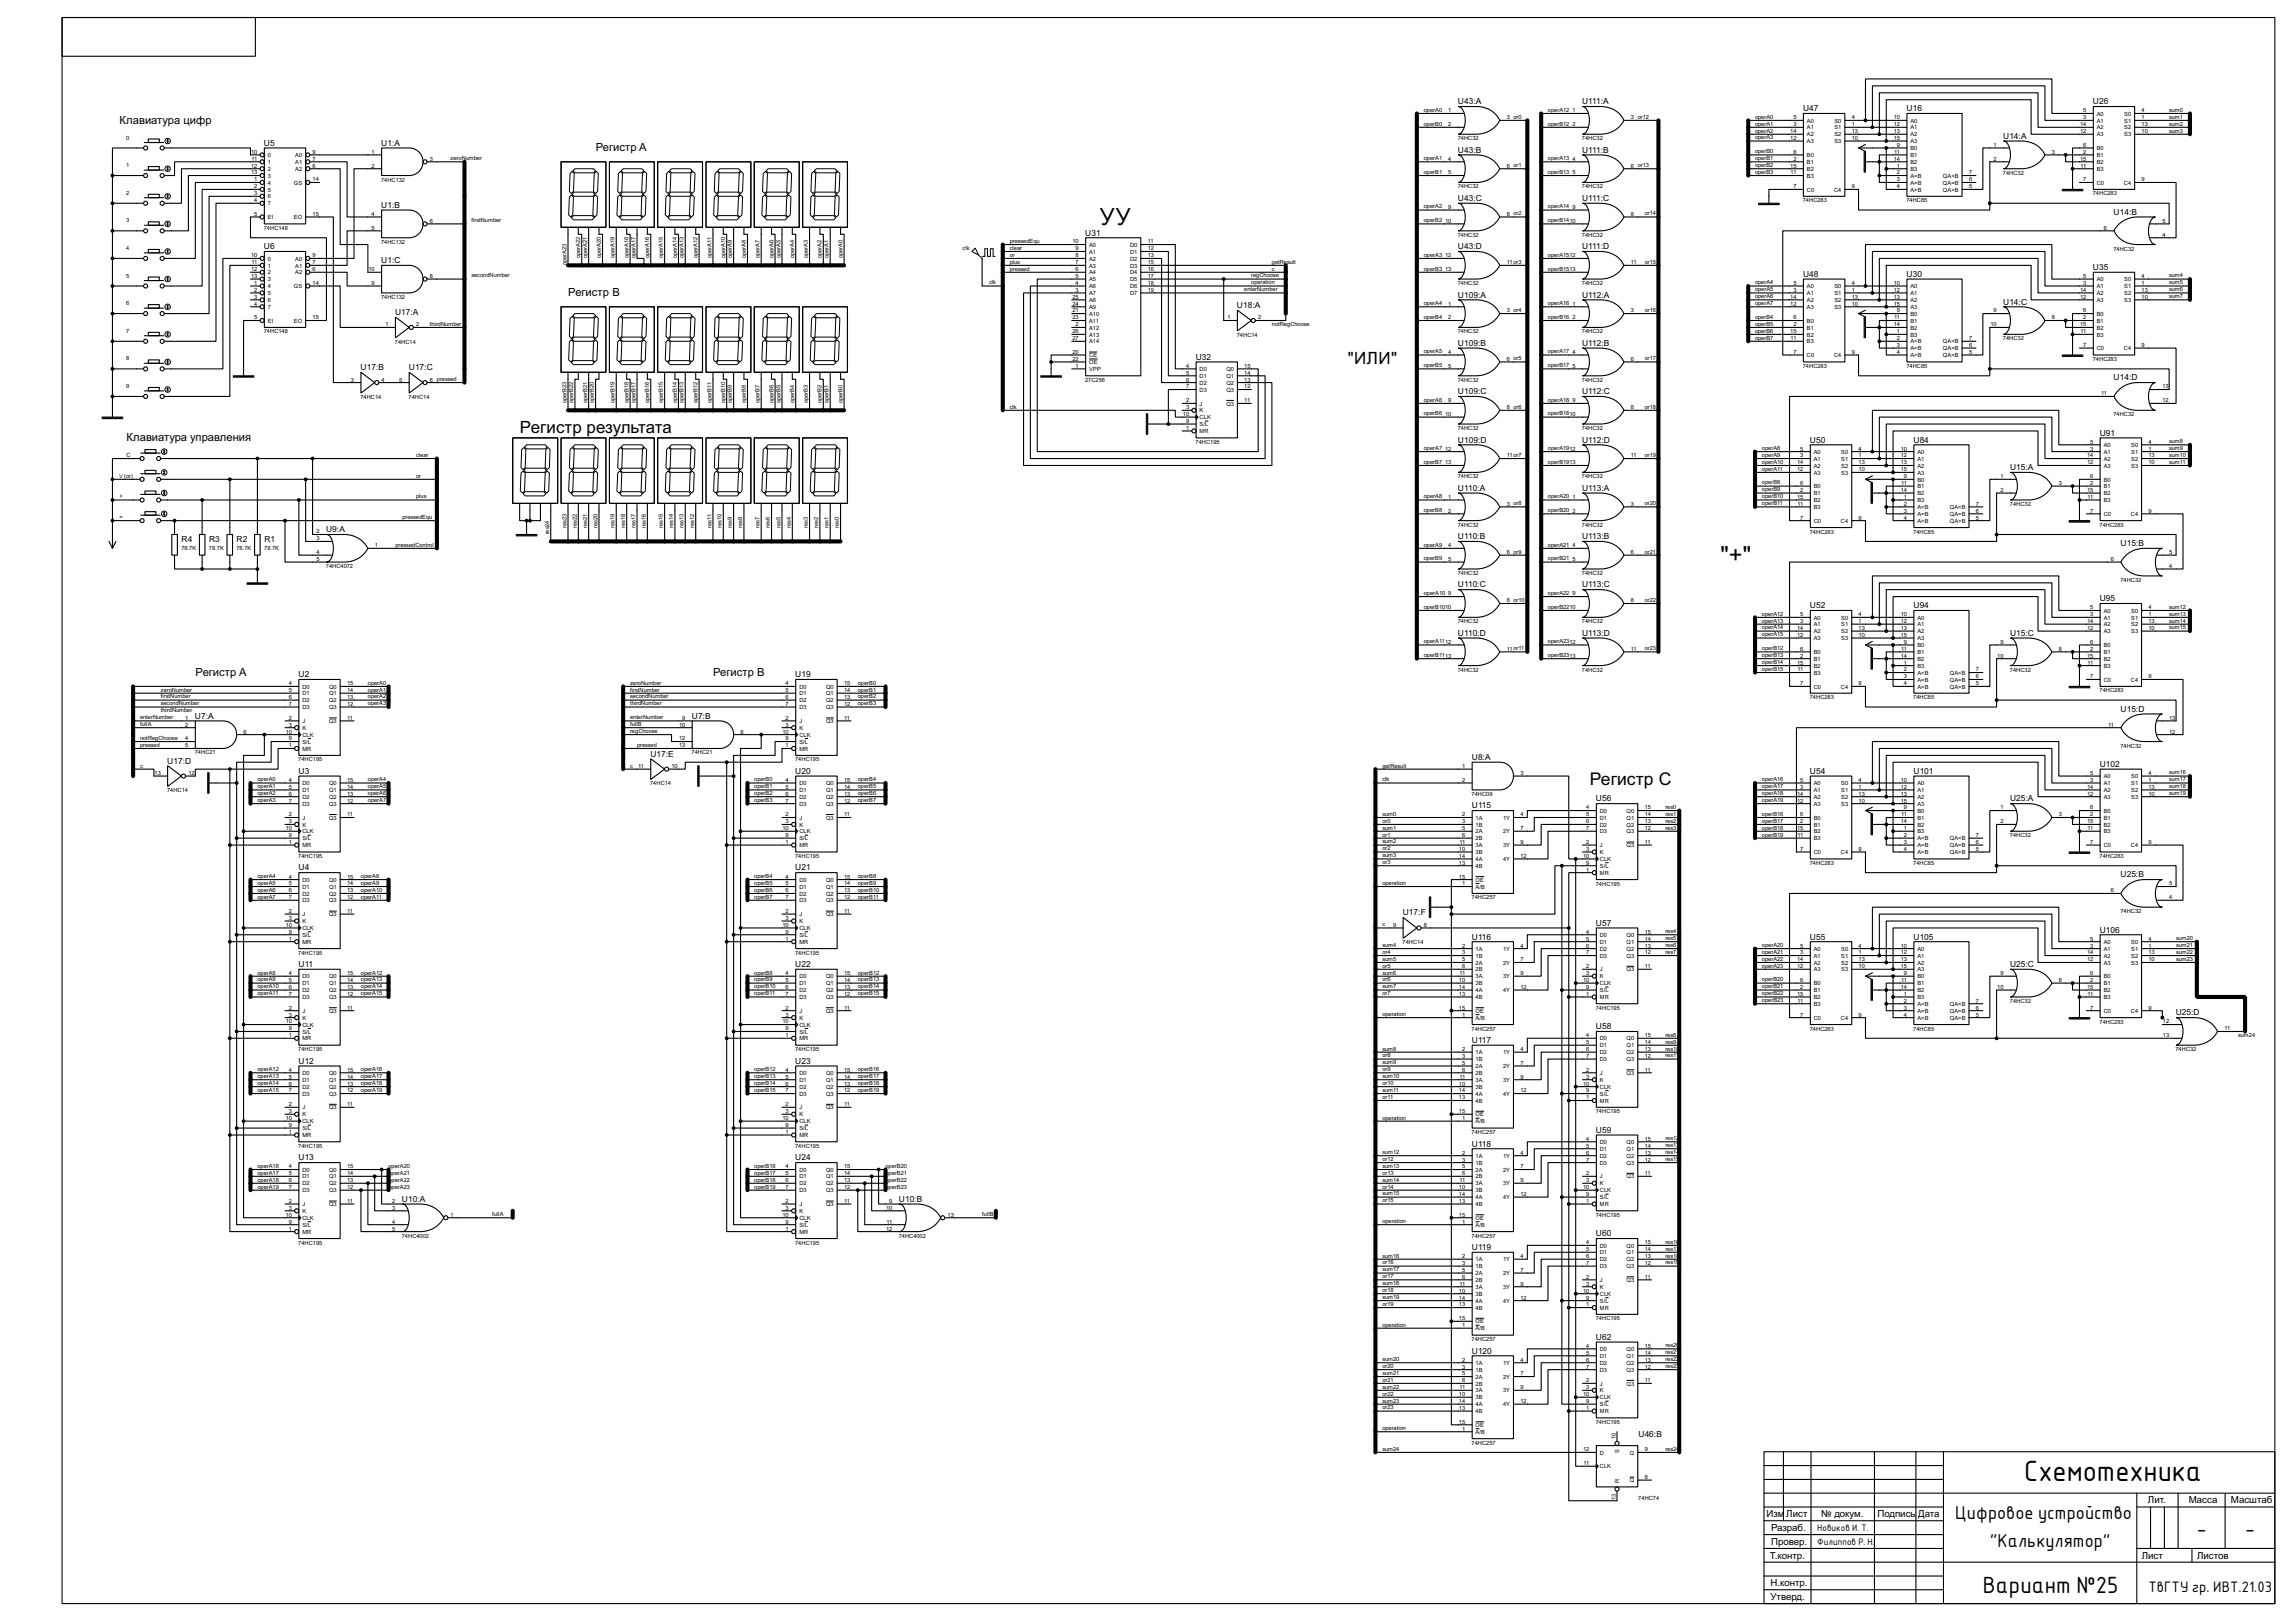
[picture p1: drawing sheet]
<svg xmlns="http://www.w3.org/2000/svg" width="841mm" height="594mm" viewBox="0 0 841 594" stroke-linecap="round" stroke-linejoin="round" font-family="sans-serif">
<defs><g id="words">
<text font-size="12.6" x="741.8" y="542.7">Схемотехника</text>
<text font-size="10.1" x="726.6" y="583.6">Вариант №25</text>
<g font-size="9.7">
<text x="403" y="82.4">УУ</text>
<text x="630.5" y="206.3">&quot;+&quot;</text>
</g>
<g font-size="8.9">
<text x="805" y="562.4">-</text>
<text x="822.7" y="562.4">-</text>
</g>
<g font-size="8.1">
<text x="716.5" y="556.7">Цифровое устройство</text>
<text x="729.2" y="566.8">&quot;Калькулятор&quot;</text>
</g>
<text font-size="7.2" x="582.6" y="287.7">Регистр C</text>
<g font-size="6.9">
<text x="493.9" y="133.2">&quot;ИЛИ&quot;</text>
<text x="190.5" y="158.5">Регистр результата</text>
</g>
<text font-size="6.5" x="787.3" y="583.2">ТвГТУ гр. ИВТ.21.03</text>
<g font-size="4.6">
<text x="43.8" y="45.4">Клавиатура цифр</text>
<text x="218.3" y="55.5">Регистр A</text>
<text x="208.2" y="108.6">Регистр B</text>
<text x="46.4" y="161.7">Клавиатура управления</text>
<text x="71.7" y="247.7">Регистр A</text>
<text x="261.3" y="247.7">Регистр B</text>
</g>
<g font-size="4.1">
<text x="665.9" y="560.9">Новиков И. Т.</text>
<text x="665.9" y="566">Филиппов Р. Н.</text>
</g>
<g font-size="4">
<text x="787.1" y="550.9">Лит.</text>
<text x="802.1" y="550.9">Масса</text>
<text x="817.5" y="550.9">Масштаб</text>
<text x="647.3" y="556">Изм</text>
<text x="654.6" y="556">Лист</text>
<text x="667.4" y="556">№ докум.</text>
<text x="688" y="556">Подпись</text>
<text x="702.9" y="556">Дата</text>
<text x="649" y="561">Разраб.</text>
<text x="649" y="566.1">Провер.</text>
<text x="648.5" y="571.2">Т.контр.</text>
<text x="784.8" y="571.2">Лист</text>
<text x="805.1" y="571.2">Листов</text>
<text x="648.8" y="581.3">Н.контр.</text>
<text x="648.8" y="586.3">Утверд.</text>
</g>
<g font-size="3.4">
<text x="534.2" y="38.2">U43:A</text>
<text x="579.8" y="38.2">U111:A</text>
<text x="660.7" y="40.8">U47</text>
<text x="698.6" y="40.8">U16</text>
<text x="767" y="38.2">U26</text>
<text x="96.7" y="53.4">U5</text>
<text x="139.7" y="53.4">U1:A</text>
<text x="734" y="50.9">U14:A</text>
<text x="534.2" y="56">U43:B</text>
<text x="579.8" y="56">U111:B</text>
<text x="139.7" y="76.2">U1:B</text>
<text x="534.2" y="73.7">U43:C</text>
<text x="579.8" y="73.7">U111:C</text>
<text x="774.5" y="78.7">U14:B</text>
<text x="397.7" y="86.3">U31</text>
<text x="96.7" y="91.4">U6</text>
<text x="534.2" y="91.4">U43:D</text>
<text x="579.8" y="91.4">U111:D</text>
<text x="139.7" y="96.4">U1:C</text>
<text x="660.7" y="101.5">U48</text>
<text x="698.6" y="101.5">U30</text>
<text x="767" y="99">U35</text>
<text x="453.3" y="112.9">U18:A</text>
<text x="534.2" y="109.1">U109:A</text>
<text x="579.8" y="109.1">U112:A</text>
<text x="734" y="111.6">U14:C</text>
<text x="144.8" y="115.4">U17:A</text>
<text x="438.2" y="131.8">U32</text>
<text x="534.2" y="126.8">U109:B</text>
<text x="579.8" y="126.8">U112:B</text>
<text x="132.1" y="135.6">U17:B</text>
<text x="149.8" y="135.6">U17:C</text>
<text x="774.5" y="139.4">U14:D</text>
<text x="534.2" y="144.5">U109:C</text>
<text x="579.8" y="144.5">U112:C</text>
<text x="769.4" y="159.7">U91</text>
<text x="534.2" y="162.2">U109:D</text>
<text x="579.8" y="162.2">U112:D</text>
<text x="663.2" y="162.2">U50</text>
<text x="701.2" y="162.2">U84</text>
<text x="736.6" y="172.3">U15:A</text>
<text x="534.2" y="179.9">U110:A</text>
<text x="579.8" y="179.9">U113:A</text>
<text x="119.5" y="195.1">U9:A</text>
<text x="534.2" y="197.6">U110:B</text>
<text x="579.8" y="197.6">U113:B</text>
<text x="66.5" y="198.5">R4</text>
<text x="76.6" y="198.5">R3</text>
<text x="86.7" y="198.5">R2</text>
<text x="96.9" y="198.5">R1</text>
<text x="777.1" y="200.1">U15:B</text>
<text x="534.2" y="215.3">U110:C</text>
<text x="579.8" y="215.3">U113:C</text>
<text x="769.4" y="220.4">U95</text>
<text x="663.2" y="222.9">U52</text>
<text x="701.2" y="222.9">U94</text>
<text x="534.2" y="233">U110:D</text>
<text x="579.8" y="233">U113:D</text>
<text x="736.6" y="233">U15:C</text>
<text x="109.4" y="248.2">U2</text>
<text x="291.4" y="248.2">U19</text>
<text x="71.4" y="263.4">U7:A</text>
<text x="253.5" y="263.4">U7:B</text>
<text x="777.1" y="260.8">U15:D</text>
<text x="61.3" y="279.8">U17:D</text>
<text x="238.3" y="277.3">U17:E</text>
<text x="539.3" y="278.5">U8:A</text>
<text x="769.4" y="281">U102</text>
<text x="109.4" y="283.6">U3</text>
<text x="291.4" y="283.6">U20</text>
<text x="663.2" y="283.6">U54</text>
<text x="701.2" y="283.6">U101</text>
<text x="584.8" y="293.7">U56</text>
<text x="736.6" y="293.7">U25:A</text>
<text x="539.3" y="296.2">U115</text>
<text x="109.4" y="319">U4</text>
<text x="291.4" y="319">U21</text>
<text x="777.1" y="321.5">U25:B</text>
<text x="514" y="335.4">U17:F</text>
<text x="584.8" y="339.2">U57</text>
<text x="769.4" y="341.7">U106</text>
<text x="539.3" y="344.3">U116</text>
<text x="663.2" y="344.3">U55</text>
<text x="701.2" y="344.3">U105</text>
<text x="109.4" y="354.4">U11</text>
<text x="291.4" y="354.4">U22</text>
<text x="736.6" y="354.4">U25:C</text>
<text x="584.8" y="377.2">U58</text>
<text x="797.3" y="372.1">U25:D</text>
<text x="539.3" y="382.2">U117</text>
<text x="109.4" y="389.8">U12</text>
<text x="291.4" y="389.8">U23</text>
<text x="584.8" y="415.1">U59</text>
<text x="109.4" y="425.2">U13</text>
<text x="291.4" y="425.2">U24</text>
<text x="539.3" y="420.1">U118</text>
<text x="147.3" y="440.4">U10:A</text>
<text x="329.4" y="440.4">U10:B</text>
<text x="584.8" y="453.1">U60</text>
<text x="539.3" y="458.1">U119</text>
<text x="584.8" y="491">U62</text>
<text x="539.3" y="496">U120</text>
<text x="600.4" y="526.4">U46:B</text>
</g>
<g font-size="2.3">
<text x="521.7" y="41">operA0</text>
<text x="530.7" y="41.2">1</text>
<text x="567.3" y="41">operA12</text>
<text x="576.3" y="41.2">1</text>
<text x="763.4" y="41.2">5</text>
<text x="784.8" y="41.2">4</text>
<text x="794.9" y="41">sum0</text>
<text x="521.7" y="46.1">operB0</text>
<text x="530.7" y="46.3">2</text>
<text x="552.1" y="43.7">3 or0</text>
<text x="567.3" y="46.1">operB12</text>
<text x="576.3" y="46.3">2</text>
<text x="597.6" y="43.7">3 or12</text>
<text x="643.1" y="43.5">operA0</text>
<text x="643.1" y="46.1">operA1</text>
<text x="657.2" y="43.7">5</text>
<text x="657.2" y="46.3">3</text>
<text x="662.1" y="44.9">A0</text>
<text x="662.1" y="47.4">A1</text>
<text x="672.2" y="44.9">S0</text>
<text x="672.2" y="47.4">S1</text>
<text x="678.6" y="43.7">4</text>
<text x="678.6" y="46.3">1</text>
<text x="694" y="43.7">10</text>
<text x="694" y="46.3">12</text>
<text x="700.1" y="44.9">A0</text>
<text x="700.1" y="47.4">A1</text>
<text x="762.3" y="46.3">14</text>
<text x="763.4" y="43.7">3</text>
<text x="768.4" y="42.4">A0</text>
<text x="768.4" y="44.9">A1</text>
<text x="768.4" y="47.4">A2</text>
<text x="778.4" y="42.4">S0</text>
<text x="778.4" y="44.9">S1</text>
<text x="778.4" y="47.4">S2</text>
<text x="784.8" y="43.7">1</text>
<text x="784.8" y="46.3">13</text>
<text x="794.9" y="43.5">sum1</text>
<text x="794.9" y="46.1">sum2</text>
<text x="46.3" y="51.2">0</text>
<text x="534.2" y="51.4">74HC32</text>
<text x="579.7" y="51.4">74HC32</text>
<text x="643.1" y="51.1">operA3</text>
<text x="643.1" y="48.6">operA2</text>
<text x="656" y="48.8">14</text>
<text x="656" y="51.3">12</text>
<text x="662.1" y="50">A2</text>
<text x="662.1" y="52.5">A3</text>
<text x="672.2" y="50">S2</text>
<text x="672.2" y="52.5">S3</text>
<text x="678.6" y="48.8">13</text>
<text x="678.6" y="51.3">10</text>
<text x="694" y="48.8">13</text>
<text x="694" y="51.3">15</text>
<text x="695.1" y="53.8">9</text>
<text x="700.1" y="50">A2</text>
<text x="700.1" y="52.5">A3</text>
<text x="730.5" y="53.8">1</text>
<text x="762.3" y="48.8">12</text>
<text x="763.4" y="53.8">6</text>
<text x="768.4" y="50">A3</text>
<text x="778.4" y="50">S3</text>
<text x="784.8" y="48.8">10</text>
<text x="794.9" y="48.6">sum3</text>
<text x="92" y="56.4">10</text>
<text x="92.2" y="58.9">11</text>
<text x="98.1" y="57.6">0</text>
<text x="108.2" y="57.6">A0</text>
<text x="114.5" y="56.4">9</text>
<text x="114.5" y="58.9">7</text>
<text x="136.2" y="56.4">1</text>
<text x="157.6" y="58.9">3</text>
<text x="165.1" y="58.7">zeroNumber</text>
<text x="521.7" y="58.7">operA1</text>
<text x="530.7" y="58.9">4</text>
<text x="567.3" y="58.7">operA13</text>
<text x="576.3" y="58.9">4</text>
<text x="643.1" y="58.7">operB1</text>
<text x="643.1" y="56.2">operB0</text>
<text x="657.2" y="56.4">6</text>
<text x="657.2" y="58.9">2</text>
<text x="662.1" y="57.6">B0</text>
<text x="694" y="58.9">14</text>
<text x="694.1" y="56.4">11</text>
<text x="700.1" y="55">B0</text>
<text x="700.1" y="57.6">B1</text>
<text x="730.5" y="58.9">2</text>
<text x="751.9" y="56.4">3</text>
<text x="762.3" y="58.9">15</text>
<text x="763.4" y="56.4">2</text>
<text x="768.4" y="55">B0</text>
<text x="768.4" y="57.6">B1</text>
<text x="46.3" y="61.3">1</text>
<text x="92" y="61.4">12</text>
<text x="92" y="63.9">13</text>
<text x="98.1" y="60.1">1</text>
<text x="98.1" y="62.6">2</text>
<text x="98.1" y="65.1">3</text>
<text x="108.2" y="60.1">A1</text>
<text x="108.2" y="62.6">A2</text>
<text x="114.5" y="61.4">6</text>
<text x="136.2" y="61.4">2</text>
<text x="521.7" y="63.7">operB1</text>
<text x="530.7" y="63.9">5</text>
<text x="552.1" y="61.4">6 or1</text>
<text x="567.3" y="63.7">operB13</text>
<text x="576.3" y="63.9">5</text>
<text x="597.6" y="61.4">6 or13</text>
<text x="643.1" y="63.7">operB3</text>
<text x="643.1" y="61.2">operB2</text>
<text x="656" y="61.4">15</text>
<text x="656.2" y="63.9">11</text>
<text x="662.1" y="60.1">B1</text>
<text x="662.1" y="62.6">B2</text>
<text x="662.1" y="65.1">B3</text>
<text x="695.1" y="61.4">1</text>
<text x="695.1" y="63.9">2</text>
<text x="700.1" y="60.1">B2</text>
<text x="700.1" y="62.6">B3</text>
<text x="700.1" y="65.1">A&lt;B</text>
<text x="712" y="65.1">QA&lt;B</text>
<text x="721.5" y="63.9">7</text>
<text x="734" y="64">74HC32</text>
<text x="762.4" y="61.4">11</text>
<text x="768.4" y="60.1">B2</text>
<text x="768.4" y="62.6">B3</text>
<text x="46.3" y="71.4">2</text>
<text x="93.2" y="66.5">1</text>
<text x="93.2" y="69">2</text>
<text x="93.2" y="71.5">3</text>
<text x="98.1" y="67.7">4</text>
<text x="98.1" y="70.2">5</text>
<text x="107.7" y="67.7">GS</text>
<text x="114.5" y="66.5">14</text>
<text x="139.6" y="66.5">74HC132</text>
<text x="534.2" y="69.1">74HC32</text>
<text x="579.7" y="69.1">74HC32</text>
<text x="657.2" y="69">7</text>
<text x="662.1" y="70.2">C0</text>
<text x="672.1" y="70.2">C4</text>
<text x="678.6" y="69">9</text>
<text x="695.1" y="66.5">3</text>
<text x="695.1" y="69">4</text>
<text x="700.1" y="67.7">A=B</text>
<text x="700.1" y="70.2">A&gt;B</text>
<text x="712" y="67.7">QA=B</text>
<text x="712" y="70.2">QA&gt;B</text>
<text x="721.5" y="66.5">6</text>
<text x="721.5" y="69">5</text>
<text x="763.4" y="66.5">7</text>
<text x="766.9" y="71.6">74HC283</text>
<text x="768.4" y="67.7">C0</text>
<text x="778.3" y="67.7">C4</text>
<text x="784.8" y="66.5">9</text>
<text x="93.2" y="74.1">4</text>
<text x="98.1" y="72.7">6</text>
<text x="98.1" y="75.3">7</text>
<text x="521.7" y="76.4">operA2</text>
<text x="530.7" y="76.6">9</text>
<text x="567.3" y="76.4">operA14</text>
<text x="576.3" y="76.6">9</text>
<text x="660.7" y="74.1">74HC283</text>
<text x="698.6" y="74.1">74HC85</text>
<text x="46.3" y="81.5">3</text>
<text x="93.2" y="79.1">5</text>
<text x="98.2" y="80.3">EI</text>
<text x="107.7" y="80.3">EO</text>
<text x="114.5" y="79.1">15</text>
<text x="136.2" y="79.1">4</text>
<text x="157.6" y="81.6">6</text>
<text x="172.7" y="81.5">firstNumber</text>
<text x="521.7" y="81.5">operB2</text>
<text x="529.6" y="81.6">10</text>
<text x="552.1" y="79.1">8 or2</text>
<text x="567.3" y="81.5">operB1410</text>
<text x="597.6" y="79.1">8</text>
<text x="602.7" y="78.9">or14</text>
<text x="792.4" y="81.6">5</text>
<text x="96.7" y="84.2">74HC148</text>
<text x="136.2" y="84.2">5</text>
<text x="139.6" y="89.3">74HC132</text>
<text x="370" y="89">pressedEqu</text>
<text x="393" y="89.2">10</text>
<text x="420.6" y="89.2">11</text>
<text x="534.2" y="86.8">74HC32</text>
<text x="579.7" y="86.8">74HC32</text>
<text x="771" y="84.2">6</text>
<text x="792.4" y="86.7">4</text>
<text x="46.3" y="91.6">4</text>
<text x="92" y="94.3">10</text>
<text x="98.1" y="95.5">0</text>
<text x="108.2" y="95.5">A0</text>
<text x="114.5" y="94.3">9</text>
<text x="212.6" y="94.7" transform="rotate(-90 212.6 94.7)">operA22</text>
<text x="215.1" y="94.7" transform="rotate(-90 215.1 94.7)">operA21</text>
<text x="220.2" y="94.7" transform="rotate(-90 220.2 94.7)">operA20</text>
<text x="225.2" y="94.7" transform="rotate(-90 225.2 94.7)">operA19</text>
<text x="230.3" y="94.7" transform="rotate(-90 230.3 94.7)">operA18</text>
<text x="232.8" y="94.7" transform="rotate(-90 232.8 94.7)">operA17</text>
<text x="237.9" y="94.7" transform="rotate(-90 237.9 94.7)">operA16</text>
<text x="242.9" y="94.7" transform="rotate(-90 242.9 94.7)">operA15</text>
<text x="248" y="94.7" transform="rotate(-90 248 94.7)">operA14</text>
<text x="250.5" y="94.7" transform="rotate(-90 250.5 94.7)">operA13</text>
<text x="255.6" y="94.7" transform="rotate(-90 255.6 94.7)">operA12</text>
<text x="260.7" y="94.7" transform="rotate(-90 260.7 94.7)">operA11</text>
<text x="265.7" y="94.7" transform="rotate(-90 265.7 94.7)">operA10</text>
<text x="268.2" y="94.7" transform="rotate(-90 268.2 94.7)">operA9</text>
<text x="273.3" y="94.7" transform="rotate(-90 273.3 94.7)">operA8</text>
<text x="278.3" y="94.7" transform="rotate(-90 278.3 94.7)">operA7</text>
<text x="283.4" y="94.7" transform="rotate(-90 283.4 94.7)">operA6</text>
<text x="286" y="94.7" transform="rotate(-90 286 94.7)">operA5</text>
<text x="291" y="94.7" transform="rotate(-90 291 94.7)">operA4</text>
<text x="296.1" y="94.7" transform="rotate(-90 296.1 94.7)">operA3</text>
<text x="301.1" y="94.7" transform="rotate(-90 301.1 94.7)">operA2</text>
<text x="303.6" y="94.7" transform="rotate(-90 303.6 94.7)">operA1</text>
<text x="308.7" y="94.7" transform="rotate(-90 308.7 94.7)">operA0</text>
<text x="352.7" y="91.7">clk</text>
<text x="370" y="91.6">clear</text>
<text x="370" y="94.1">or</text>
<text x="394.1" y="91.8">9</text>
<text x="394.1" y="94.3">8</text>
<text x="399.1" y="90.4">A0</text>
<text x="399.1" y="93">A1</text>
<text x="399.1" y="95.5">A2</text>
<text x="414.1" y="90.4">D0</text>
<text x="414.1" y="93">D1</text>
<text x="414.1" y="95.5">D2</text>
<text x="420.6" y="91.8">12</text>
<text x="420.6" y="94.3">13</text>
<text x="521.7" y="94.1">operA3</text>
<text x="529.6" y="94.3">12</text>
<text x="567.3" y="94.1">operA1512</text>
<text x="774.5" y="91.8">74HC32</text>
<text x="46.3" y="101.8">5</text>
<text x="92" y="99.4">12</text>
<text x="92" y="101.9">13</text>
<text x="92.2" y="96.8">11</text>
<text x="98.1" y="98">1</text>
<text x="98.1" y="100.6">2</text>
<text x="108.2" y="98">A1</text>
<text x="108.2" y="100.6">A2</text>
<text x="114.5" y="96.8">7</text>
<text x="114.5" y="99.4">6</text>
<text x="135" y="99.4">10</text>
<text x="157.6" y="101.9">8</text>
<text x="172.7" y="101.7">secondNumber</text>
<text x="207.5" y="97.2" transform="rotate(-90 207.5 97.2)">operA23</text>
<text x="370" y="96.6">plus</text>
<text x="370" y="99.2">pressed</text>
<text x="394.1" y="96.8">7</text>
<text x="394.1" y="99.4">6</text>
<text x="394.1" y="101.9">5</text>
<text x="399.1" y="98">A3</text>
<text x="399.1" y="100.6">A4</text>
<text x="414.1" y="98">D3</text>
<text x="414.1" y="100.6">D4</text>
<text x="420.6" y="96.8">15</text>
<text x="420.6" y="99.4">16</text>
<text x="420.6" y="101.9">17</text>
<text x="458.5" y="101.7">regChoose</text>
<text x="466.1" y="96.6">getResult</text>
<text x="466.1" y="99.2">c</text>
<text x="521.7" y="99.2">operB3</text>
<text x="529.6" y="99.4">13</text>
<text x="552.1" y="96.8">11or3</text>
<text x="567.3" y="99.2">operB1513</text>
<text x="597.6" y="96.8">11</text>
<text x="602.7" y="96.6">or15</text>
<text x="763.4" y="101.9">5</text>
<text x="784.8" y="101.9">4</text>
<text x="794.9" y="101.7">sum4</text>
<text x="93.2" y="104.4">1</text>
<text x="93.2" y="106.9">2</text>
<text x="98.1" y="103.1">3</text>
<text x="98.1" y="105.6">4</text>
<text x="107.7" y="105.6">GS</text>
<text x="114.5" y="104.4">14</text>
<text x="136.2" y="104.4">9</text>
<text x="362.4" y="104.2">clk</text>
<text x="394.1" y="104.4">4</text>
<text x="394.1" y="106.9">3</text>
<text x="399.1" y="103.1">A5</text>
<text x="399.1" y="105.6">A6</text>
<text x="414.1" y="103.1">D5</text>
<text x="414.1" y="105.6">D6</text>
<text x="420.6" y="104.4">18</text>
<text x="420.6" y="106.9">19</text>
<text x="456" y="106.7">enterNumber</text>
<text x="458.5" y="104.2">operation</text>
<text x="534.2" y="104.5">74HC32</text>
<text x="579.7" y="104.5">74HC32</text>
<text x="643.1" y="104.2">operA4</text>
<text x="643.1" y="106.7">operA5</text>
<text x="657.2" y="104.4">5</text>
<text x="657.2" y="106.9">3</text>
<text x="662.1" y="105.6">A0</text>
<text x="672.2" y="105.6">S0</text>
<text x="678.6" y="104.4">4</text>
<text x="678.6" y="106.9">1</text>
<text x="694" y="104.4">10</text>
<text x="694" y="106.9">12</text>
<text x="700.1" y="105.6">A0</text>
<text x="762.3" y="106.9">14</text>
<text x="763.4" y="104.4">3</text>
<text x="768.4" y="103.1">A0</text>
<text x="768.4" y="105.6">A1</text>
<text x="778.4" y="103.1">S0</text>
<text x="778.4" y="105.6">S1</text>
<text x="784.8" y="104.4">1</text>
<text x="784.8" y="106.9">13</text>
<text x="794.9" y="104.2">sum5</text>
<text x="794.9" y="106.7">sum6</text>
<text x="46.3" y="111.9">6</text>
<text x="93.2" y="109.5">3</text>
<text x="93.2" y="112">4</text>
<text x="98.1" y="108.1">5</text>
<text x="98.1" y="110.7">6</text>
<text x="98.1" y="113.2">7</text>
<text x="139.6" y="109.5">74HC132</text>
<text x="393" y="109.5">25</text>
<text x="393" y="112">24</text>
<text x="399.1" y="108.1">A7</text>
<text x="399.1" y="110.7">A8</text>
<text x="399.1" y="113.2">A9</text>
<text x="414.1" y="108.1">D7</text>
<text x="521.7" y="111.8">operA4</text>
<text x="530.7" y="112">1</text>
<text x="567.3" y="111.8">operA16</text>
<text x="576.3" y="112">1</text>
<text x="643.1" y="111.8">operA7</text>
<text x="643.1" y="109.3">operA6</text>
<text x="656" y="109.5">14</text>
<text x="656" y="112">12</text>
<text x="662.1" y="108.1">A1</text>
<text x="662.1" y="110.7">A2</text>
<text x="662.1" y="113.2">A3</text>
<text x="672.2" y="108.1">S1</text>
<text x="672.2" y="110.7">S2</text>
<text x="672.2" y="113.2">S3</text>
<text x="678.6" y="109.5">13</text>
<text x="678.6" y="112">10</text>
<text x="694" y="109.5">13</text>
<text x="694" y="112">15</text>
<text x="700.1" y="108.1">A1</text>
<text x="700.1" y="110.7">A2</text>
<text x="700.1" y="113.2">A3</text>
<text x="762.3" y="109.5">12</text>
<text x="768.4" y="108.1">A2</text>
<text x="768.4" y="110.7">A3</text>
<text x="778.4" y="108.1">S2</text>
<text x="778.4" y="110.7">S3</text>
<text x="784.8" y="109.5">10</text>
<text x="794.9" y="109.3">sum7</text>
<text x="93.2" y="117">5</text>
<text x="98.2" y="118.2">EI</text>
<text x="107.7" y="118.2">EO</text>
<text x="114.5" y="117">15</text>
<text x="141.2" y="119.6">1</text>
<text x="152.5" y="119.6">2</text>
<text x="157.6" y="119.4">thirdNumber</text>
<text x="393" y="114.5">21</text>
<text x="393" y="117">23</text>
<text x="394.1" y="119.6">2</text>
<text x="399.1" y="115.7">A10</text>
<text x="399.1" y="118.2">A11</text>
<text x="449.8" y="117">1</text>
<text x="461.1" y="117">2</text>
<text x="466.1" y="119.4">notRegChoose</text>
<text x="521.7" y="116.8">operB4</text>
<text x="530.7" y="117">2</text>
<text x="552.1" y="114.5">3 or4</text>
<text x="567.3" y="116.8">operB16</text>
<text x="576.3" y="117">2</text>
<text x="597.6" y="114.5">3</text>
<text x="602.7" y="114.3">or16</text>
<text x="643.1" y="119.4">operB5</text>
<text x="643.1" y="116.8">operB4</text>
<text x="657.2" y="117">6</text>
<text x="657.2" y="119.6">2</text>
<text x="662.1" y="118.2">B0</text>
<text x="694" y="119.6">14</text>
<text x="694.1" y="117">11</text>
<text x="695.1" y="114.5">9</text>
<text x="700.1" y="115.7">B0</text>
<text x="700.1" y="118.2">B1</text>
<text x="729.4" y="119.6">10</text>
<text x="730.5" y="114.5">9</text>
<text x="751.9" y="117">8</text>
<text x="762.3" y="119.6">15</text>
<text x="763.4" y="114.5">6</text>
<text x="763.4" y="117">2</text>
<text x="768.4" y="115.7">B0</text>
<text x="768.4" y="118.2">B1</text>
<text x="46.3" y="122">7</text>
<text x="96.7" y="122.2">74HC148</text>
<text x="144.7" y="126">74HC14</text>
<text x="393" y="122.1">26</text>
<text x="393" y="124.7">27</text>
<text x="399.1" y="120.8">A12</text>
<text x="399.1" y="123.3">A13</text>
<text x="399.1" y="125.9">A14</text>
<text x="453.2" y="123.4">74HC14</text>
<text x="534.2" y="122.2">74HC32</text>
<text x="579.7" y="122.2">74HC32</text>
<text x="643.1" y="124.5">operB7</text>
<text x="643.1" y="121.9">operB6</text>
<text x="656" y="122.1">15</text>
<text x="656.2" y="124.7">11</text>
<text x="662.1" y="120.8">B1</text>
<text x="662.1" y="123.3">B2</text>
<text x="662.1" y="125.9">B3</text>
<text x="695.1" y="122.1">1</text>
<text x="695.1" y="124.7">2</text>
<text x="700.1" y="120.8">B2</text>
<text x="700.1" y="123.3">B3</text>
<text x="700.1" y="125.9">A&lt;B</text>
<text x="712" y="125.9">QA&lt;B</text>
<text x="721.5" y="124.7">7</text>
<text x="734" y="124.7">74HC32</text>
<text x="762.4" y="122.1">11</text>
<text x="768.4" y="120.8">B2</text>
<text x="768.4" y="123.3">B3</text>
<text x="393" y="129.7">20</text>
<text x="399.1" y="130.9">CE</text>
<text x="521.7" y="129.5">operA5</text>
<text x="530.7" y="129.7">4</text>
<text x="567.3" y="129.5">operA17</text>
<text x="576.3" y="129.7">4</text>
<text x="657.2" y="129.7">7</text>
<text x="662.1" y="130.9">C0</text>
<text x="672.1" y="130.9">C4</text>
<text x="678.6" y="129.7">9</text>
<text x="695.1" y="127.2">3</text>
<text x="695.1" y="129.7">4</text>
<text x="700.1" y="128.3">A=B</text>
<text x="700.1" y="130.9">A&gt;B</text>
<text x="712" y="128.3">QA=B</text>
<text x="712" y="130.9">QA&gt;B</text>
<text x="721.5" y="127.2">6</text>
<text x="721.5" y="129.7">5</text>
<text x="763.4" y="127.2">7</text>
<text x="768.4" y="128.3">C0</text>
<text x="778.3" y="128.3">C4</text>
<text x="784.8" y="127.2">9</text>
<text x="46.3" y="132.1">8</text>
<text x="393" y="132.2">22</text>
<text x="394.1" y="134.8">1</text>
<text x="399.1" y="133.4">OE</text>
<text x="399.1" y="136">VPP</text>
<text x="434.6" y="134.8">4</text>
<text x="434.6" y="137.3">5</text>
<text x="439.6" y="136">D0</text>
<text x="449.4" y="136">Q0</text>
<text x="456" y="134.8">15</text>
<text x="456" y="137.3">14</text>
<text x="521.7" y="134.6">operB5</text>
<text x="530.7" y="134.8">5</text>
<text x="552.1" y="132.2">6 or5</text>
<text x="567.3" y="134.6">operB17</text>
<text x="576.3" y="134.8">5</text>
<text x="597.6" y="132.2">6</text>
<text x="602.7" y="132">or17</text>
<text x="660.7" y="134.8">74HC283</text>
<text x="698.6" y="134.8">74HC85</text>
<text x="766.9" y="132.3">74HC283</text>
<text x="46.3" y="142.2">9</text>
<text x="128.6" y="139.8">3</text>
<text x="139.8" y="139.8">4</text>
<text x="146.3" y="139.8">5</text>
<text x="157.6" y="139.8">6 pressed</text>
<text x="397.6" y="139.9">27C256</text>
<text x="434.6" y="139.8">6</text>
<text x="434.6" y="142.3">7</text>
<text x="439.6" y="138.5">D1</text>
<text x="439.6" y="141">D2</text>
<text x="439.6" y="143.5">D3</text>
<text x="449.4" y="138.5">Q1</text>
<text x="449.4" y="141">Q2</text>
<text x="449.4" y="143.5">Q3</text>
<text x="456" y="139.8">13</text>
<text x="456" y="142.3">12</text>
<text x="534.2" y="139.9">74HC32</text>
<text x="579.7" y="139.9">74HC32</text>
<text x="792.4" y="142.3">13</text>
<text x="132.1" y="146.2">74HC14</text>
<text x="149.7" y="146.2">74HC14</text>
<text x="207.5" y="147.8" transform="rotate(-90 207.5 147.8)">operB23</text>
<text x="210.1" y="147.8" transform="rotate(-90 210.1 147.8)">operB22</text>
<text x="215.1" y="147.8" transform="rotate(-90 215.1 147.8)">operB21</text>
<text x="217.7" y="147.8" transform="rotate(-90 217.7 147.8)">operB20</text>
<text x="225.2" y="147.8" transform="rotate(-90 225.2 147.8)">operB19</text>
<text x="230.3" y="147.8" transform="rotate(-90 230.3 147.8)">operB18</text>
<text x="232.8" y="147.8" transform="rotate(-90 232.8 147.8)">operB17</text>
<text x="237.9" y="147.8" transform="rotate(-90 237.9 147.8)">operB16</text>
<text x="242.9" y="147.8" transform="rotate(-90 242.9 147.8)">operB15</text>
<text x="248" y="147.8" transform="rotate(-90 248 147.8)">operB14</text>
<text x="250.5" y="147.8" transform="rotate(-90 250.5 147.8)">operB13</text>
<text x="255.6" y="147.8" transform="rotate(-90 255.6 147.8)">operB12</text>
<text x="260.7" y="147.8" transform="rotate(-90 260.7 147.8)">operB11</text>
<text x="265.7" y="147.8" transform="rotate(-90 265.7 147.8)">operB10</text>
<text x="268.2" y="147.8" transform="rotate(-90 268.2 147.8)">operB9</text>
<text x="273.3" y="147.8" transform="rotate(-90 273.3 147.8)">operB8</text>
<text x="278.3" y="147.8" transform="rotate(-90 278.3 147.8)">operB7</text>
<text x="283.4" y="147.8" transform="rotate(-90 283.4 147.8)">operB6</text>
<text x="286" y="147.8" transform="rotate(-90 286 147.8)">operB5</text>
<text x="291" y="147.8" transform="rotate(-90 291 147.8)">operB4</text>
<text x="296.1" y="147.8" transform="rotate(-90 296.1 147.8)">operB3</text>
<text x="301.1" y="147.8" transform="rotate(-90 301.1 147.8)">operB2</text>
<text x="303.6" y="147.8" transform="rotate(-90 303.6 147.8)">operB1</text>
<text x="308.7" y="147.8" transform="rotate(-90 308.7 147.8)">operB0</text>
<text x="370" y="149.8">clk</text>
<text x="434.6" y="147.4">2</text>
<text x="434.6" y="150">3</text>
<text x="439.6" y="148.6">J</text>
<text x="449.4" y="148.6">Q3</text>
<text x="456" y="147.4">11</text>
<text x="521.7" y="147.2">operA6</text>
<text x="530.7" y="147.4">9</text>
<text x="552.1" y="150">8 or6</text>
<text x="567.3" y="147.2">operA18</text>
<text x="576.3" y="147.4">9</text>
<text x="597.6" y="150">8</text>
<text x="602.7" y="149.8">or18</text>
<text x="770" y="144.9">11</text>
<text x="792.4" y="147.4">12</text>
<text x="433.5" y="152.4">10</text>
<text x="434.6" y="155">9</text>
<text x="439.6" y="151.2">K</text>
<text x="439.6" y="153.6">CLK</text>
<text x="521.7" y="152.2">operB6</text>
<text x="529.6" y="152.4">10</text>
<text x="567.3" y="152.2">operB1810</text>
<text x="774.5" y="152.5">74HC32</text>
<text x="434.6" y="157.5">1</text>
<text x="439.6" y="156.2">S/L</text>
<text x="439.6" y="158.7">MR</text>
<text x="534.2" y="157.6">74HC32</text>
<text x="579.7" y="157.6">74HC32</text>
<text x="46.3" y="167.5">C</text>
<text x="152.5" y="167.4">clear</text>
<text x="438.1" y="162.7">74HC195</text>
<text x="521.7" y="164.9">operA7</text>
<text x="529.6" y="165.1">12</text>
<text x="552.1" y="167.6">11or7</text>
<text x="567.3" y="164.9">operA1912</text>
<text x="597.6" y="167.6">11</text>
<text x="602.7" y="167.4">or19</text>
<text x="645.7" y="164.9">operA8</text>
<text x="645.7" y="167.4">operA9</text>
<text x="659.7" y="165.1">5</text>
<text x="659.7" y="167.6">3</text>
<text x="664.7" y="166.3">A0</text>
<text x="674.7" y="166.3">S0</text>
<text x="681.1" y="165.1">4</text>
<text x="681.1" y="167.6">1</text>
<text x="696.5" y="165.1">10</text>
<text x="696.5" y="167.6">12</text>
<text x="702.6" y="166.3">A0</text>
<text x="764.8" y="167.6">14</text>
<text x="766" y="162.6">5</text>
<text x="766" y="165.1">3</text>
<text x="770.9" y="163.8">A0</text>
<text x="770.9" y="166.3">A1</text>
<text x="781" y="163.8">S0</text>
<text x="781" y="166.3">S1</text>
<text x="787.3" y="162.6">4</text>
<text x="787.3" y="165.1">1</text>
<text x="787.3" y="167.6">13</text>
<text x="794.9" y="162.4">sum8</text>
<text x="794.9" y="164.9">sum9</text>
<text x="794.9" y="167.4">sum10</text>
<text x="521.7" y="170">operB7</text>
<text x="529.6" y="170.2">13</text>
<text x="567.3" y="170">operB1913</text>
<text x="645.7" y="172.5">operA11</text>
<text x="645.7" y="170">operA10</text>
<text x="658.6" y="170.2">14</text>
<text x="658.6" y="172.7">12</text>
<text x="664.7" y="168.8">A1</text>
<text x="664.7" y="171.4">A2</text>
<text x="664.7" y="173.9">A3</text>
<text x="674.7" y="168.8">S1</text>
<text x="674.7" y="171.4">S2</text>
<text x="674.7" y="173.9">S3</text>
<text x="681.1" y="170.2">13</text>
<text x="681.1" y="172.7">10</text>
<text x="696.5" y="170.2">13</text>
<text x="696.5" y="172.7">15</text>
<text x="702.6" y="168.8">A1</text>
<text x="702.6" y="171.4">A2</text>
<text x="702.6" y="173.9">A3</text>
<text x="764.8" y="170.2">12</text>
<text x="770.9" y="168.8">A2</text>
<text x="770.9" y="171.4">A3</text>
<text x="781" y="168.8">S2</text>
<text x="781" y="171.4">S3</text>
<text x="787.3" y="170.2">10</text>
<text x="794.9" y="170">sum11</text>
<text x="43.7" y="175.1">\/ (or)</text>
<text x="152.5" y="175">or</text>
<text x="534.2" y="175.3">74HC32</text>
<text x="579.7" y="175.3">74HC32</text>
<text x="645.7" y="177.5">operB8</text>
<text x="659.7" y="177.7">6</text>
<text x="664.7" y="178.9">B0</text>
<text x="696.6" y="177.7">11</text>
<text x="697.6" y="175.2">9</text>
<text x="702.6" y="176.4">B0</text>
<text x="702.6" y="178.9">B1</text>
<text x="733" y="175.2">1</text>
<text x="754.5" y="177.7">3</text>
<text x="766" y="175.2">6</text>
<text x="766" y="177.7">2</text>
<text x="770.9" y="176.4">B0</text>
<text x="770.9" y="178.9">B1</text>
<text x="43.7" y="182.7">+</text>
<text x="152.5" y="182.6">plus</text>
<text x="521.7" y="182.6">operA8</text>
<text x="530.7" y="182.8">1</text>
<text x="552.1" y="185.4">3 or8</text>
<text x="567.3" y="182.6">operA20</text>
<text x="576.3" y="182.8">1</text>
<text x="597.6" y="185.4">3</text>
<text x="602.7" y="185.2">or20</text>
<text x="645.7" y="185.2">operB11</text>
<text x="645.7" y="182.6">operB10</text>
<text x="645.7" y="180.1">operB9</text>
<text x="658.6" y="182.8">15</text>
<text x="658.7" y="185.4">11</text>
<text x="659.7" y="180.3">2</text>
<text x="664.7" y="181.5">B1</text>
<text x="664.7" y="184">B2</text>
<text x="696.5" y="180.3">14</text>
<text x="697.6" y="182.8">1</text>
<text x="697.6" y="185.4">2</text>
<text x="702.6" y="181.5">B2</text>
<text x="702.6" y="184">B3</text>
<text x="724.1" y="185.4">7</text>
<text x="733" y="180.3">2</text>
<text x="736.5" y="185.4">74HC32</text>
<text x="764.8" y="180.3">15</text>
<text x="765" y="182.8">11</text>
<text x="770.9" y="181.5">B2</text>
<text x="770.9" y="184">B3</text>
<text x="43.7" y="190.3">=</text>
<text x="147.5" y="190.2">pressedEqu</text>
<text x="521.7" y="187.7">operB8</text>
<text x="530.7" y="187.9">2</text>
<text x="567.3" y="187.7">operB20</text>
<text x="576.3" y="187.9">2</text>
<text x="659.7" y="190.4">7</text>
<text x="664.7" y="186.6">B3</text>
<text x="664.7" y="191.6">C0</text>
<text x="674.6" y="191.6">C4</text>
<text x="681.1" y="190.4">9</text>
<text x="697.6" y="187.9">3</text>
<text x="697.6" y="190.4">4</text>
<text x="702.6" y="186.6">A&lt;B</text>
<text x="702.6" y="189.1">A=B</text>
<text x="702.6" y="191.6">A&gt;B</text>
<text x="714.5" y="186.6">QA&lt;B</text>
<text x="714.5" y="189.1">QA=B</text>
<text x="714.5" y="191.6">QA&gt;B</text>
<text x="724.1" y="187.9">6</text>
<text x="724.1" y="190.4">5</text>
<text x="766" y="187.9">7</text>
<text x="770.9" y="189.1">C0</text>
<text x="780.9" y="189.1">C4</text>
<text x="787.3" y="187.9">9</text>
<text x="115.9" y="195.5">2</text>
<text x="201.2" y="195.9" transform="rotate(-90 201.2 195.9)">res24</text>
<text x="207.5" y="193.3" transform="rotate(-90 207.5 193.3)">res23</text>
<text x="211.3" y="193.3" transform="rotate(-90 211.3 193.3)">res22</text>
<text x="215.1" y="193.3" transform="rotate(-90 215.1 193.3)">res21</text>
<text x="218.9" y="193.3" transform="rotate(-90 218.9 193.3)">res20</text>
<text x="225.2" y="193.3" transform="rotate(-90 225.2 193.3)">res19</text>
<text x="229.1" y="193.3" transform="rotate(-90 229.1 193.3)">res18</text>
<text x="232.8" y="193.3" transform="rotate(-90 232.8 193.3)">res17</text>
<text x="236.6" y="193.3" transform="rotate(-90 236.6 193.3)">res16</text>
<text x="242.9" y="193.3" transform="rotate(-90 242.9 193.3)">res15</text>
<text x="246.7" y="193.3" transform="rotate(-90 246.7 193.3)">res14</text>
<text x="250.5" y="193.3" transform="rotate(-90 250.5 193.3)">res13</text>
<text x="254.3" y="193.3" transform="rotate(-90 254.3 193.3)">res12</text>
<text x="260.7" y="193.3" transform="rotate(-90 260.7 193.3)">res11</text>
<text x="264.5" y="193.3" transform="rotate(-90 264.5 193.3)">res10</text>
<text x="268.2" y="193.3" transform="rotate(-90 268.2 193.3)">res9</text>
<text x="272" y="193.3" transform="rotate(-90 272 193.3)">res8</text>
<text x="278.3" y="193.3" transform="rotate(-90 278.3 193.3)">res7</text>
<text x="282.1" y="193.3" transform="rotate(-90 282.1 193.3)">res6</text>
<text x="286" y="193.3" transform="rotate(-90 286 193.3)">res5</text>
<text x="289.7" y="193.3" transform="rotate(-90 289.7 193.3)">res4</text>
<text x="296.1" y="193.3" transform="rotate(-90 296.1 193.3)">res3</text>
<text x="299.9" y="193.3" transform="rotate(-90 299.9 193.3)">res2</text>
<text x="303.6" y="193.3" transform="rotate(-90 303.6 193.3)">res1</text>
<text x="307.4" y="193.3" transform="rotate(-90 307.4 193.3)">res0</text>
<text x="534.2" y="193">74HC32</text>
<text x="579.7" y="193">74HC32</text>
<text x="663.2" y="195.5">74HC283</text>
<text x="701.1" y="195.5">74HC85</text>
<text x="769.4" y="193">74HC283</text>
<text x="66.5" y="201.4">78.7K</text>
<text x="76.6" y="201.4">78.7K</text>
<text x="86.7" y="201.4">78.7K</text>
<text x="96.8" y="201.4">78.7K</text>
<text x="115.9" y="198">3</text>
<text x="115.9" y="203">4</text>
<text x="137.3" y="200.5">1</text>
<text x="144.9" y="200.3">pressedControl</text>
<text x="521.7" y="200.3">operA9</text>
<text x="530.7" y="200.5">4</text>
<text x="552.1" y="203">6 or9</text>
<text x="567.3" y="200.3">operA21</text>
<text x="576.3" y="200.5">4</text>
<text x="597.6" y="203">6</text>
<text x="602.7" y="202.8">or21</text>
<text x="794.9" y="203">5</text>
<text x="115.9" y="205.6">5</text>
<text x="119.4" y="208.2">74HC4072</text>
<text x="521.7" y="205.4">operB9</text>
<text x="530.7" y="205.6">5</text>
<text x="567.3" y="205.4">operB21</text>
<text x="576.3" y="205.6">5</text>
<text x="773.5" y="205.6">6</text>
<text x="794.9" y="208.1">4</text>
<text x="534.2" y="210.7">74HC32</text>
<text x="579.7" y="210.7">74HC32</text>
<text x="777" y="213.2">74HC32</text>
<text x="521.7" y="218">operA10</text>
<text x="530.7" y="218.2">9</text>
<text x="552.1" y="220.8">8 or10</text>
<text x="567.3" y="218">operA22</text>
<text x="576.3" y="218.2">9</text>
<text x="597.6" y="220.8">8</text>
<text x="602.7" y="220.6">or22</text>
<text x="521.7" y="223.1">operB1010</text>
<text x="567.3" y="223.1">operB2210</text>
<text x="645.7" y="225.6">operA12</text>
<text x="659.7" y="225.8">5</text>
<text x="664.7" y="227">A0</text>
<text x="674.7" y="227">S0</text>
<text x="681.1" y="225.8">4</text>
<text x="696.5" y="225.8">10</text>
<text x="702.6" y="227">A0</text>
<text x="766" y="223.3">5</text>
<text x="766" y="225.8">3</text>
<text x="770.9" y="224.5">A0</text>
<text x="770.9" y="227">A1</text>
<text x="781" y="224.5">S0</text>
<text x="781" y="227">S1</text>
<text x="787.3" y="223.3">4</text>
<text x="787.3" y="225.8">1</text>
<text x="794.9" y="223.1">sum12</text>
<text x="794.9" y="225.6">sum13</text>
<text x="534.2" y="228.4">74HC32</text>
<text x="579.7" y="228.4">74HC32</text>
<text x="645.7" y="233.2">operA15</text>
<text x="645.7" y="230.7">operA14</text>
<text x="645.7" y="228.1">operA13</text>
<text x="658.6" y="230.9">14</text>
<text x="658.6" y="233.4">12</text>
<text x="659.7" y="228.3">3</text>
<text x="664.7" y="229.5">A1</text>
<text x="664.7" y="232.1">A2</text>
<text x="674.7" y="229.5">S1</text>
<text x="674.7" y="232.1">S2</text>
<text x="681.1" y="228.3">1</text>
<text x="681.1" y="230.9">13</text>
<text x="681.1" y="233.4">10</text>
<text x="696.5" y="228.3">12</text>
<text x="696.5" y="230.9">13</text>
<text x="696.5" y="233.4">15</text>
<text x="702.6" y="229.5">A1</text>
<text x="702.6" y="232.1">A2</text>
<text x="764.8" y="228.3">14</text>
<text x="764.8" y="230.9">12</text>
<text x="770.9" y="229.5">A2</text>
<text x="770.9" y="232.1">A3</text>
<text x="781" y="229.5">S2</text>
<text x="781" y="232.1">S3</text>
<text x="787.3" y="228.3">13</text>
<text x="787.3" y="230.9">10</text>
<text x="794.9" y="228.1">sum14</text>
<text x="794.9" y="230.7">sum15</text>
<text x="521.7" y="235.7">operA1112</text>
<text x="552.1" y="238.5">11or11</text>
<text x="567.3" y="235.7">operA2312</text>
<text x="597.6" y="238.5">11</text>
<text x="602.7" y="238.3">or23</text>
<text x="645.7" y="238.3">operB12</text>
<text x="659.7" y="238.5">6</text>
<text x="664.7" y="234.6">A3</text>
<text x="664.7" y="239.7">B0</text>
<text x="674.7" y="234.6">S3</text>
<text x="696.6" y="238.5">11</text>
<text x="697.6" y="235.9">9</text>
<text x="702.6" y="234.6">A3</text>
<text x="702.6" y="237.1">B0</text>
<text x="702.6" y="239.7">B1</text>
<text x="733" y="235.9">9</text>
<text x="754.5" y="238.5">8</text>
<text x="766" y="235.9">6</text>
<text x="766" y="238.5">2</text>
<text x="770.9" y="237.1">B0</text>
<text x="770.9" y="239.7">B1</text>
<text x="521.7" y="240.8">operB1113</text>
<text x="567.3" y="240.8">operB2313</text>
<text x="645.7" y="245.8">operB15</text>
<text x="645.7" y="243.3">operB14</text>
<text x="645.7" y="240.8">operB13</text>
<text x="658.6" y="243.5">15</text>
<text x="659.7" y="241">2</text>
<text x="664.7" y="242.2">B1</text>
<text x="664.7" y="244.7">B2</text>
<text x="696.5" y="241">14</text>
<text x="697.6" y="243.5">1</text>
<text x="702.6" y="242.2">B2</text>
<text x="702.6" y="244.7">B3</text>
<text x="731.9" y="241">10</text>
<text x="764.8" y="241">15</text>
<text x="765" y="243.5">11</text>
<text x="770.9" y="242.2">B2</text>
<text x="770.9" y="244.7">B3</text>
<text x="105.8" y="251.1">4</text>
<text x="127.2" y="251.1">15</text>
<text x="134.8" y="250.9">operA0</text>
<text x="230.9" y="250.9">zeroNumber</text>
<text x="287.9" y="251.1">4</text>
<text x="309.3" y="251.1">15</text>
<text x="314.3" y="250.9">operB0</text>
<text x="534.2" y="246.1">74HC32</text>
<text x="579.7" y="246.1">74HC32</text>
<text x="658.7" y="246">11</text>
<text x="659.7" y="251.1">7</text>
<text x="664.7" y="247.2">B3</text>
<text x="681.1" y="251.1">9</text>
<text x="697.6" y="246">2</text>
<text x="697.6" y="248.6">3</text>
<text x="697.6" y="251.1">4</text>
<text x="702.6" y="247.2">A&lt;B</text>
<text x="702.6" y="249.8">A=B</text>
<text x="714.5" y="247.2">QA&lt;B</text>
<text x="714.5" y="249.8">QA=B</text>
<text x="724.1" y="246">7</text>
<text x="724.1" y="248.6">6</text>
<text x="724.1" y="251.1">5</text>
<text x="736.5" y="246.1">74HC32</text>
<text x="766" y="248.6">7</text>
<text x="770.9" y="249.8">C0</text>
<text x="780.9" y="249.8">C4</text>
<text x="787.3" y="248.6">9</text>
<text x="58.9" y="256">firstNumber</text>
<text x="58.9" y="253.4">zeroNumber</text>
<text x="105.8" y="253.6">5</text>
<text x="105.8" y="256.2">6</text>
<text x="110.8" y="252.3">D0</text>
<text x="110.8" y="254.8">D1</text>
<text x="110.8" y="257.3">D2</text>
<text x="120.6" y="252.3">Q0</text>
<text x="120.6" y="254.8">Q1</text>
<text x="120.6" y="257.3">Q2</text>
<text x="127.2" y="253.6">14</text>
<text x="127.2" y="256.2">13</text>
<text x="134.8" y="253.4">operA1</text>
<text x="134.8" y="256">operA2</text>
<text x="230.9" y="253.4">firstNumber</text>
<text x="230.9" y="256">secondNumber</text>
<text x="287.9" y="253.6">5</text>
<text x="287.9" y="256.2">6</text>
<text x="292.9" y="252.3">D0</text>
<text x="292.9" y="254.8">D1</text>
<text x="292.9" y="257.3">D2</text>
<text x="302.7" y="252.3">Q0</text>
<text x="302.7" y="254.8">Q1</text>
<text x="302.7" y="257.3">Q2</text>
<text x="309.3" y="253.6">14</text>
<text x="309.3" y="256.2">13</text>
<text x="314.3" y="256">operB2</text>
<text x="314.3" y="253.4">operB1</text>
<text x="663.2" y="256.2">74HC283</text>
<text x="664.7" y="252.3">C0</text>
<text x="674.6" y="252.3">C4</text>
<text x="701.1" y="256.2">74HC85</text>
<text x="702.6" y="252.3">A&gt;B</text>
<text x="714.5" y="252.3">QA&gt;B</text>
<text x="769.4" y="253.7">74HC283</text>
<text x="51.3" y="263.6">enterNumber</text>
<text x="58.9" y="258.5">secondNumber</text>
<text x="58.9" y="261">thirdNumber</text>
<text x="67.9" y="263.8">1</text>
<text x="105.8" y="258.7">7</text>
<text x="105.8" y="263.8">2</text>
<text x="110.8" y="259.9">D3</text>
<text x="120.6" y="259.9">Q3</text>
<text x="127.2" y="258.7">12</text>
<text x="127.2" y="263.8">11</text>
<text x="134.8" y="258.5">operA3</text>
<text x="230.9" y="258.5">thirdNumber</text>
<text x="230.9" y="263.6">enterNumber</text>
<text x="250" y="263.8">9</text>
<text x="287.9" y="258.7">7</text>
<text x="287.9" y="263.8">2</text>
<text x="292.9" y="259.9">D3</text>
<text x="302.7" y="259.9">Q3</text>
<text x="309.3" y="258.7">12</text>
<text x="309.3" y="263.8">11</text>
<text x="314.3" y="258.5">operB3</text>
<text x="794.9" y="263.8">13</text>
<text x="51.3" y="266.1">fullA</text>
<text x="67.9" y="266.3">2</text>
<text x="89.3" y="268.8">6</text>
<text x="104.7" y="268.8">10</text>
<text x="105.8" y="266.3">3</text>
<text x="110.8" y="265">J</text>
<text x="110.8" y="267.5">K</text>
<text x="110.8" y="270">CLK</text>
<text x="120.6" y="265">Q3</text>
<text x="230.9" y="266.1">fullB</text>
<text x="230.9" y="268.6">regChoose</text>
<text x="248.8" y="266.3">10</text>
<text x="271.4" y="268.8">8</text>
<text x="286.8" y="268.8">10</text>
<text x="287.9" y="266.3">3</text>
<text x="292.9" y="265">J</text>
<text x="292.9" y="267.5">K</text>
<text x="292.9" y="270">CLK</text>
<text x="302.7" y="265">Q3</text>
<text x="772.5" y="266.3">11</text>
<text x="794.9" y="268.8">12</text>
<text x="51.3" y="271.1">notRegChoose</text>
<text x="51.3" y="273.7">pressed</text>
<text x="67.9" y="271.3">4</text>
<text x="67.9" y="273.9">5</text>
<text x="105.8" y="271.3">9</text>
<text x="105.8" y="273.9">1</text>
<text x="110.8" y="272.5">S/L</text>
<text x="110.8" y="275.1">MR</text>
<text x="233.4" y="273.7">pressed</text>
<text x="248.8" y="271.3">12</text>
<text x="248.8" y="273.9">13</text>
<text x="287.9" y="271.3">9</text>
<text x="287.9" y="273.9">1</text>
<text x="292.9" y="272.5">S/L</text>
<text x="292.9" y="275.1">MR</text>
<text x="777" y="273.9">74HC32</text>
<text x="51.3" y="281.2">c</text>
<text x="71.4" y="276.5">74HC21</text>
<text x="109.3" y="279">74HC195</text>
<text x="230.9" y="281.2">c</text>
<text x="233.8" y="281.4">11</text>
<text x="246.1" y="281.4">10</text>
<text x="253.4" y="276.5">74HC21</text>
<text x="291.4" y="279">74HC195</text>
<text x="506.6" y="281.2">getResult</text>
<text x="535.8" y="281.4">1</text>
<text x="56.6" y="284">13</text>
<text x="69" y="284">12</text>
<text x="94.3" y="286.3">operA0</text>
<text x="105.8" y="286.5">4</text>
<text x="110.8" y="287.7">D0</text>
<text x="120.6" y="287.7">Q0</text>
<text x="127.2" y="286.5">15</text>
<text x="134.8" y="286.3">operA4</text>
<text x="238.3" y="287.8">74HC14</text>
<text x="276.4" y="286.3">operB0</text>
<text x="287.9" y="286.5">4</text>
<text x="292.9" y="287.7">D0</text>
<text x="302.7" y="287.7">Q0</text>
<text x="309.3" y="286.5">15</text>
<text x="314.3" y="286.3">operB4</text>
<text x="506.6" y="286.3">clk</text>
<text x="535.8" y="286.5">2</text>
<text x="557.1" y="284">3</text>
<text x="645.7" y="286.3">operA16</text>
<text x="659.7" y="286.5">5</text>
<text x="664.7" y="287.7">A0</text>
<text x="674.7" y="287.7">S0</text>
<text x="681.1" y="286.5">4</text>
<text x="696.5" y="286.5">10</text>
<text x="702.6" y="287.7">A0</text>
<text x="766" y="284">5</text>
<text x="766" y="286.5">3</text>
<text x="770.9" y="285.2">A0</text>
<text x="770.9" y="287.7">A1</text>
<text x="781" y="285.2">S0</text>
<text x="781" y="287.7">S1</text>
<text x="787.3" y="284">4</text>
<text x="787.3" y="286.5">1</text>
<text x="794.9" y="283.8">sum16</text>
<text x="794.9" y="286.3">sum17</text>
<text x="61.2" y="290.4">74HC14</text>
<text x="94.3" y="293.9">operA3</text>
<text x="94.3" y="288.9">operA1</text>
<text x="94.3" y="291.4">operA2</text>
<text x="105.8" y="289.1">5</text>
<text x="105.8" y="291.5">6</text>
<text x="110.8" y="290.3">D1</text>
<text x="110.8" y="292.7">D2</text>
<text x="120.6" y="290.3">Q1</text>
<text x="120.6" y="292.7">Q2</text>
<text x="127.2" y="289.1">14</text>
<text x="127.2" y="291.5">13</text>
<text x="134.8" y="288.9">operA5</text>
<text x="134.8" y="291.4">operA6</text>
<text x="134.8" y="293.9">operA7</text>
<text x="276.4" y="293.9">operB3</text>
<text x="276.4" y="288.9">operB1</text>
<text x="276.4" y="291.4">operB2</text>
<text x="287.9" y="289.1">5</text>
<text x="287.9" y="291.5">6</text>
<text x="292.9" y="290.3">D1</text>
<text x="292.9" y="292.7">D2</text>
<text x="302.7" y="290.3">Q1</text>
<text x="302.7" y="292.7">Q2</text>
<text x="309.3" y="289.1">14</text>
<text x="309.3" y="291.5">13</text>
<text x="314.3" y="293.9">operB7</text>
<text x="314.3" y="291.4">operB6</text>
<text x="314.3" y="288.9">operB5</text>
<text x="539.3" y="291.6">74HC09</text>
<text x="645.7" y="293.9">operA19</text>
<text x="645.7" y="291.4">operA18</text>
<text x="645.7" y="288.9">operA17</text>
<text x="658.6" y="291.5">14</text>
<text x="659.7" y="289.1">3</text>
<text x="664.7" y="290.3">A1</text>
<text x="664.7" y="292.7">A2</text>
<text x="674.7" y="290.3">S1</text>
<text x="674.7" y="292.7">S2</text>
<text x="681.1" y="289.1">1</text>
<text x="681.1" y="291.5">13</text>
<text x="696.5" y="289.1">12</text>
<text x="696.5" y="291.5">13</text>
<text x="702.6" y="290.3">A1</text>
<text x="702.6" y="292.7">A2</text>
<text x="764.8" y="289.1">14</text>
<text x="764.8" y="291.5">12</text>
<text x="770.9" y="290.3">A2</text>
<text x="770.9" y="292.7">A3</text>
<text x="781" y="290.3">S2</text>
<text x="781" y="292.7">S3</text>
<text x="787.3" y="289.1">13</text>
<text x="787.3" y="291.5">10</text>
<text x="794.9" y="288.9">sum18</text>
<text x="794.9" y="291.4">sum19</text>
<text x="105.8" y="294.1">7</text>
<text x="105.8" y="299.2">2</text>
<text x="110.8" y="295.3">D3</text>
<text x="120.6" y="295.3">Q3</text>
<text x="127.2" y="294.1">12</text>
<text x="127.2" y="299.2">11</text>
<text x="287.9" y="294.1">7</text>
<text x="287.9" y="299.2">2</text>
<text x="292.9" y="295.3">D3</text>
<text x="302.7" y="295.3">Q3</text>
<text x="309.3" y="294.1">12</text>
<text x="309.3" y="299.2">11</text>
<text x="506.6" y="299">sum0</text>
<text x="535.8" y="299.2">2</text>
<text x="557.1" y="299.2">4</text>
<text x="581.3" y="296.6">4</text>
<text x="581.3" y="299.2">5</text>
<text x="586.3" y="297.8">D0</text>
<text x="596.1" y="297.8">Q0</text>
<text x="602.7" y="296.6">15</text>
<text x="602.7" y="299.2">14</text>
<text x="610.3" y="296.4">res0</text>
<text x="610.3" y="299">res1</text>
<text x="645.7" y="299">operB16</text>
<text x="658.6" y="294.1">12</text>
<text x="659.7" y="299.2">6</text>
<text x="664.7" y="295.3">A3</text>
<text x="674.7" y="295.3">S3</text>
<text x="681.1" y="294.1">10</text>
<text x="696.5" y="294.1">15</text>
<text x="696.6" y="299.2">11</text>
<text x="697.6" y="296.6">9</text>
<text x="702.6" y="295.3">A3</text>
<text x="702.6" y="297.8">B0</text>
<text x="733" y="296.6">1</text>
<text x="754.5" y="299.2">3</text>
<text x="766" y="296.6">6</text>
<text x="766" y="299.2">2</text>
<text x="770.9" y="297.8">B0</text>
<text x="104.7" y="304.2">10</text>
<text x="105.8" y="301.7">3</text>
<text x="110.8" y="300.4">J</text>
<text x="110.8" y="302.9">K</text>
<text x="110.8" y="305.4">CLK</text>
<text x="120.6" y="300.4">Q3</text>
<text x="286.8" y="304.2">10</text>
<text x="287.9" y="301.7">3</text>
<text x="292.9" y="300.4">J</text>
<text x="292.9" y="302.9">K</text>
<text x="292.9" y="305.4">CLK</text>
<text x="302.7" y="300.4">Q3</text>
<text x="506.6" y="301.5">or0</text>
<text x="506.6" y="304">sum1</text>
<text x="535.8" y="301.7">3</text>
<text x="535.8" y="304.2">5</text>
<text x="540.7" y="300.4">1A</text>
<text x="540.7" y="302.9">1B</text>
<text x="540.7" y="305.4">2A</text>
<text x="550.8" y="300.4">1Y</text>
<text x="550.8" y="305.4">2Y</text>
<text x="557.1" y="304.2">7</text>
<text x="581.3" y="301.7">6</text>
<text x="581.3" y="304.2">7</text>
<text x="586.3" y="300.4">D1</text>
<text x="586.3" y="302.9">D2</text>
<text x="586.3" y="305.4">D3</text>
<text x="596.1" y="300.4">Q1</text>
<text x="596.1" y="302.9">Q2</text>
<text x="596.1" y="305.4">Q3</text>
<text x="602.7" y="301.7">13</text>
<text x="602.7" y="304.2">12</text>
<text x="610.3" y="304">res3</text>
<text x="610.3" y="301.5">res2</text>
<text x="645.7" y="304">operB18</text>
<text x="645.7" y="301.5">operB17</text>
<text x="658.6" y="304.2">15</text>
<text x="659.7" y="301.7">2</text>
<text x="664.7" y="300.4">B0</text>
<text x="664.7" y="302.9">B1</text>
<text x="664.7" y="305.4">B2</text>
<text x="696.5" y="301.7">14</text>
<text x="697.6" y="304.2">1</text>
<text x="702.6" y="300.4">B1</text>
<text x="702.6" y="302.9">B2</text>
<text x="702.6" y="305.4">B3</text>
<text x="733" y="301.7">2</text>
<text x="764.8" y="301.7">15</text>
<text x="765" y="304.2">11</text>
<text x="770.9" y="300.4">B1</text>
<text x="770.9" y="302.9">B2</text>
<text x="770.9" y="305.4">B3</text>
<text x="105.8" y="306.7">9</text>
<text x="105.8" y="309.3">1</text>
<text x="110.8" y="307.9">S/L</text>
<text x="110.8" y="310.5">MR</text>
<text x="287.9" y="306.7">9</text>
<text x="287.9" y="309.3">1</text>
<text x="292.9" y="307.9">S/L</text>
<text x="292.9" y="310.5">MR</text>
<text x="506.6" y="311.6">or2</text>
<text x="506.6" y="309.1">sum2</text>
<text x="506.6" y="306.5">or1</text>
<text x="534.6" y="311.8">10</text>
<text x="534.8" y="309.3">11</text>
<text x="535.8" y="306.7">6</text>
<text x="540.7" y="307.9">2B</text>
<text x="540.7" y="310.5">3A</text>
<text x="550.8" y="310.5">3Y</text>
<text x="557.1" y="309.3">9</text>
<text x="581.3" y="309.3">2</text>
<text x="581.3" y="311.8">3</text>
<text x="586.3" y="310.5">J</text>
<text x="596.1" y="310.5">Q3</text>
<text x="602.7" y="309.3">11</text>
<text x="645.7" y="306.5">operB19</text>
<text x="658.7" y="306.7">11</text>
<text x="659.7" y="311.8">7</text>
<text x="664.7" y="307.9">B3</text>
<text x="681.1" y="311.8">9</text>
<text x="697.6" y="306.7">2</text>
<text x="697.6" y="309.3">3</text>
<text x="697.6" y="311.8">4</text>
<text x="702.6" y="307.9">A&lt;B</text>
<text x="702.6" y="310.5">A=B</text>
<text x="714.5" y="307.9">QA&lt;B</text>
<text x="714.5" y="310.5">QA=B</text>
<text x="724.1" y="306.7">7</text>
<text x="724.1" y="309.3">6</text>
<text x="724.1" y="311.8">5</text>
<text x="736.5" y="306.8">74HC32</text>
<text x="766" y="309.3">7</text>
<text x="770.9" y="310.5">C0</text>
<text x="780.9" y="310.5">C4</text>
<text x="787.3" y="309.3">9</text>
<text x="109.3" y="314.4">74HC195</text>
<text x="291.4" y="314.4">74HC195</text>
<text x="506.6" y="316.6">or3</text>
<text x="506.6" y="314.2">sum3</text>
<text x="534.6" y="314.4">14</text>
<text x="534.6" y="316.8">13</text>
<text x="540.7" y="313">3B</text>
<text x="540.7" y="315.5">4A</text>
<text x="550.8" y="315.5">4Y</text>
<text x="557.1" y="314.4">12</text>
<text x="580.1" y="314.4">10</text>
<text x="581.3" y="316.8">9</text>
<text x="586.3" y="313">K</text>
<text x="586.3" y="315.5">CLK</text>
<text x="663.2" y="316.9">74HC283</text>
<text x="664.7" y="313">C0</text>
<text x="674.6" y="313">C4</text>
<text x="701.1" y="316.9">74HC85</text>
<text x="702.6" y="313">A&gt;B</text>
<text x="714.5" y="313">QA&gt;B</text>
<text x="769.4" y="314.4">74HC283</text>
<text x="94.3" y="321.7">operA4</text>
<text x="105.8" y="321.9">4</text>
<text x="110.8" y="323.1">D0</text>
<text x="120.6" y="323.1">Q0</text>
<text x="127.2" y="321.9">15</text>
<text x="132.3" y="321.7">operA8</text>
<text x="276.4" y="321.7">operB4</text>
<text x="287.9" y="321.9">4</text>
<text x="292.9" y="323.1">D0</text>
<text x="302.7" y="323.1">Q0</text>
<text x="309.3" y="321.9">15</text>
<text x="314.3" y="321.7">operB8</text>
<text x="534.6" y="321.9">15</text>
<text x="540.7" y="318">4B</text>
<text x="540.8" y="323.1">OE</text>
<text x="581.3" y="319.4">1</text>
<text x="586.3" y="318">S/L</text>
<text x="586.3" y="320.6">MR</text>
<text x="94.3" y="329.3">operA7</text>
<text x="94.3" y="326.8">operA6</text>
<text x="94.3" y="324.3">operA5</text>
<text x="105.8" y="324.5">5</text>
<text x="105.8" y="327">6</text>
<text x="105.8" y="329.5">7</text>
<text x="110.8" y="325.7">D1</text>
<text x="110.8" y="328.2">D2</text>
<text x="120.6" y="325.7">Q1</text>
<text x="120.6" y="328.2">Q2</text>
<text x="127.2" y="324.5">14</text>
<text x="127.2" y="327">13</text>
<text x="127.2" y="329.5">12</text>
<text x="132.3" y="324.3">operA9</text>
<text x="132.3" y="326.8">operA10</text>
<text x="132.3" y="329.3">operA11</text>
<text x="276.4" y="329.3">operB7</text>
<text x="276.4" y="324.3">operB5</text>
<text x="276.4" y="326.8">operB6</text>
<text x="287.9" y="324.5">5</text>
<text x="287.9" y="327">6</text>
<text x="287.9" y="329.5">7</text>
<text x="292.9" y="325.7">D1</text>
<text x="292.9" y="328.2">D2</text>
<text x="302.7" y="325.7">Q1</text>
<text x="302.7" y="328.2">Q2</text>
<text x="309.3" y="324.5">14</text>
<text x="309.3" y="327">13</text>
<text x="309.3" y="329.5">12</text>
<text x="314.3" y="324.3">operB9</text>
<text x="314.3" y="326.8">operB10</text>
<text x="314.3" y="329.3">operB11</text>
<text x="506.6" y="324.3">operation</text>
<text x="535.8" y="324.5">1</text>
<text x="539.3" y="329.6">74HC257</text>
<text x="540.8" y="325.7">A/B</text>
<text x="584.8" y="324.5">74HC195</text>
<text x="773.5" y="327">6</text>
<text x="794.9" y="329.5">4</text>
<text x="794.9" y="324.5">5</text>
<text x="105.8" y="334.6">2</text>
<text x="110.8" y="330.7">D3</text>
<text x="110.8" y="335.8">J</text>
<text x="120.6" y="330.7">Q3</text>
<text x="120.6" y="335.8">Q3</text>
<text x="127.2" y="334.6">11</text>
<text x="287.9" y="334.6">2</text>
<text x="292.9" y="330.7">D3</text>
<text x="292.9" y="335.8">J</text>
<text x="302.7" y="330.7">Q3</text>
<text x="302.7" y="335.8">Q3</text>
<text x="309.3" y="334.6">11</text>
<text x="777" y="334.6">74HC32</text>
<text x="104.7" y="339.6">10</text>
<text x="105.8" y="337.1">3</text>
<text x="110.8" y="338.3">K</text>
<text x="110.8" y="340.8">CLK</text>
<text x="286.8" y="339.6">10</text>
<text x="287.9" y="337.1">3</text>
<text x="292.9" y="338.3">K</text>
<text x="292.9" y="340.8">CLK</text>
<text x="506.6" y="339.4">c</text>
<text x="510.5" y="339.6">9</text>
<text x="521.7" y="339.6">8</text>
<text x="610.3" y="341.9">res4</text>
<text x="105.8" y="342.1">9</text>
<text x="105.8" y="344.7">1</text>
<text x="110.8" y="343.3">S/L</text>
<text x="110.8" y="345.9">MR</text>
<text x="287.9" y="342.1">9</text>
<text x="287.9" y="344.7">1</text>
<text x="292.9" y="343.3">S/L</text>
<text x="292.9" y="345.9">MR</text>
<text x="506.6" y="347">sum4</text>
<text x="514" y="346">74HC14</text>
<text x="535.8" y="347.2">2</text>
<text x="557.1" y="347.2">4</text>
<text x="581.3" y="342.1">4</text>
<text x="581.3" y="344.7">5</text>
<text x="581.3" y="347.2">6</text>
<text x="586.3" y="343.3">D0</text>
<text x="586.3" y="345.9">D1</text>
<text x="596.1" y="343.3">Q0</text>
<text x="596.1" y="345.9">Q1</text>
<text x="602.7" y="342.1">15</text>
<text x="602.7" y="344.7">14</text>
<text x="602.7" y="347.2">13</text>
<text x="610.3" y="347">res6</text>
<text x="610.3" y="344.5">res5</text>
<text x="645.7" y="347">operA20</text>
<text x="659.7" y="347.2">5</text>
<text x="681.1" y="347.2">4</text>
<text x="696.5" y="347.2">10</text>
<text x="766" y="344.7">5</text>
<text x="766" y="347.2">3</text>
<text x="770.9" y="345.9">A0</text>
<text x="781" y="345.9">S0</text>
<text x="787.3" y="344.7">4</text>
<text x="787.3" y="347.2">1</text>
<text x="797.4" y="344.5">sum20</text>
<text x="797.4" y="347">sum21</text>
<text x="109.3" y="349.8">74HC195</text>
<text x="291.4" y="349.8">74HC195</text>
<text x="506.6" y="352.1">sum5</text>
<text x="506.6" y="349.6">or4</text>
<text x="535.8" y="349.8">3</text>
<text x="535.8" y="352.3">5</text>
<text x="540.7" y="348.4">1A</text>
<text x="540.7" y="350.9">1B</text>
<text x="540.7" y="353.5">2A</text>
<text x="550.8" y="348.4">1Y</text>
<text x="550.8" y="353.5">2Y</text>
<text x="557.1" y="352.3">7</text>
<text x="581.3" y="349.8">7</text>
<text x="586.3" y="348.4">D2</text>
<text x="586.3" y="350.9">D3</text>
<text x="596.1" y="348.4">Q2</text>
<text x="596.1" y="350.9">Q3</text>
<text x="602.7" y="349.8">12</text>
<text x="610.3" y="349.6">res7</text>
<text x="645.7" y="352.1">operA22</text>
<text x="645.7" y="349.6">operA21</text>
<text x="658.6" y="352.3">14</text>
<text x="659.7" y="349.8">3</text>
<text x="664.7" y="348.4">A0</text>
<text x="664.7" y="350.9">A1</text>
<text x="664.7" y="353.5">A2</text>
<text x="674.7" y="348.4">S0</text>
<text x="674.7" y="350.9">S1</text>
<text x="674.7" y="353.5">S2</text>
<text x="681.1" y="349.8">1</text>
<text x="681.1" y="352.3">13</text>
<text x="696.5" y="349.8">12</text>
<text x="696.5" y="352.3">13</text>
<text x="702.6" y="348.4">A0</text>
<text x="702.6" y="350.9">A1</text>
<text x="702.6" y="353.5">A2</text>
<text x="764.8" y="349.8">14</text>
<text x="764.8" y="352.3">12</text>
<text x="770.9" y="348.4">A1</text>
<text x="770.9" y="350.9">A2</text>
<text x="770.9" y="353.5">A3</text>
<text x="781" y="348.4">S1</text>
<text x="781" y="350.9">S2</text>
<text x="781" y="353.5">S3</text>
<text x="787.3" y="349.8">13</text>
<text x="787.3" y="352.3">10</text>
<text x="797.4" y="349.6">sum22</text>
<text x="797.4" y="352.1">sum23</text>
<text x="94.3" y="359.7">operA9</text>
<text x="94.3" y="357.1">operA8</text>
<text x="105.8" y="357.3">4</text>
<text x="105.8" y="359.9">5</text>
<text x="110.8" y="358.5">D0</text>
<text x="120.6" y="358.5">Q0</text>
<text x="127.2" y="357.3">15</text>
<text x="127.2" y="359.9">14</text>
<text x="132.3" y="357.1">operA12</text>
<text x="132.3" y="359.7">operA13</text>
<text x="276.4" y="357.1">operB8</text>
<text x="276.4" y="359.7">operB9</text>
<text x="287.9" y="357.3">4</text>
<text x="287.9" y="359.9">5</text>
<text x="292.9" y="358.5">D0</text>
<text x="302.7" y="358.5">Q0</text>
<text x="309.3" y="357.3">15</text>
<text x="309.3" y="359.9">14</text>
<text x="314.3" y="357.1">operB12</text>
<text x="314.3" y="359.7">operB13</text>
<text x="506.6" y="359.7">or6</text>
<text x="506.6" y="357.1">sum6</text>
<text x="506.6" y="354.6">or5</text>
<text x="534.6" y="359.9">10</text>
<text x="534.8" y="357.3">11</text>
<text x="535.8" y="354.8">6</text>
<text x="540.7" y="356">2B</text>
<text x="540.7" y="358.5">3A</text>
<text x="550.8" y="358.5">3Y</text>
<text x="557.1" y="357.3">9</text>
<text x="580.1" y="359.9">10</text>
<text x="581.3" y="354.8">2</text>
<text x="581.3" y="357.3">3</text>
<text x="586.3" y="356">J</text>
<text x="586.3" y="358.5">K</text>
<text x="596.1" y="356">Q3</text>
<text x="602.7" y="354.8">11</text>
<text x="645.7" y="359.7">operB20</text>
<text x="645.7" y="354.6">operA23</text>
<text x="658.6" y="354.8">12</text>
<text x="659.7" y="359.9">6</text>
<text x="664.7" y="356">A3</text>
<text x="674.7" y="356">S3</text>
<text x="681.1" y="354.8">10</text>
<text x="696.5" y="354.8">15</text>
<text x="696.6" y="359.9">11</text>
<text x="697.6" y="357.3">9</text>
<text x="702.6" y="356">A3</text>
<text x="702.6" y="358.5">B0</text>
<text x="733" y="357.3">9</text>
<text x="754.5" y="359.9">8</text>
<text x="766" y="357.3">6</text>
<text x="766" y="359.9">2</text>
<text x="770.9" y="358.5">B0</text>
<text x="94.3" y="364.7">operA11</text>
<text x="94.3" y="362.2">operA10</text>
<text x="105.8" y="362.4">6</text>
<text x="105.8" y="364.9">7</text>
<text x="110.8" y="361.1">D1</text>
<text x="110.8" y="363.6">D2</text>
<text x="120.6" y="361.1">Q1</text>
<text x="120.6" y="363.6">Q2</text>
<text x="127.2" y="362.4">13</text>
<text x="127.2" y="364.9">12</text>
<text x="132.3" y="362.2">operA14</text>
<text x="132.3" y="364.7">operA15</text>
<text x="276.4" y="362.2">operB10</text>
<text x="276.4" y="364.7">operB11</text>
<text x="287.9" y="362.4">6</text>
<text x="287.9" y="364.9">7</text>
<text x="292.9" y="361.1">D1</text>
<text x="292.9" y="363.6">D2</text>
<text x="302.7" y="361.1">Q1</text>
<text x="302.7" y="363.6">Q2</text>
<text x="309.3" y="362.4">13</text>
<text x="309.3" y="364.9">12</text>
<text x="314.3" y="362.2">operB14</text>
<text x="314.3" y="364.7">operB15</text>
<text x="506.6" y="364.7">or7</text>
<text x="506.6" y="362.2">sum7</text>
<text x="534.6" y="362.4">14</text>
<text x="534.6" y="364.9">13</text>
<text x="540.7" y="361.1">3B</text>
<text x="540.7" y="363.6">4A</text>
<text x="550.8" y="363.6">4Y</text>
<text x="557.1" y="362.4">12</text>
<text x="581.3" y="362.4">9</text>
<text x="581.3" y="364.9">1</text>
<text x="586.3" y="361.1">CLK</text>
<text x="586.3" y="363.6">S/L</text>
<text x="645.7" y="364.7">operB22</text>
<text x="645.7" y="362.2">operB21</text>
<text x="658.6" y="364.9">15</text>
<text x="659.7" y="362.4">2</text>
<text x="664.7" y="361.1">B0</text>
<text x="664.7" y="363.6">B1</text>
<text x="696.5" y="362.4">14</text>
<text x="697.6" y="364.9">1</text>
<text x="702.6" y="361.1">B1</text>
<text x="702.6" y="363.6">B2</text>
<text x="731.9" y="362.4">10</text>
<text x="764.8" y="362.4">15</text>
<text x="765" y="364.9">11</text>
<text x="770.9" y="361.1">B1</text>
<text x="770.9" y="363.6">B2</text>
<text x="105.8" y="370">2</text>
<text x="110.8" y="366.1">D3</text>
<text x="110.8" y="371.2">J</text>
<text x="120.6" y="366.1">Q3</text>
<text x="120.6" y="371.2">Q3</text>
<text x="127.2" y="370">11</text>
<text x="287.9" y="370">2</text>
<text x="292.9" y="366.1">D3</text>
<text x="292.9" y="371.2">J</text>
<text x="302.7" y="366.1">Q3</text>
<text x="302.7" y="371.2">Q3</text>
<text x="309.3" y="370">11</text>
<text x="534.6" y="370">15</text>
<text x="540.7" y="366.1">4B</text>
<text x="540.8" y="371.2">OE</text>
<text x="584.8" y="370">74HC195</text>
<text x="586.3" y="366.1">MR</text>
<text x="645.7" y="367.2">operB23</text>
<text x="658.7" y="367.4">11</text>
<text x="664.7" y="366.1">B2</text>
<text x="664.7" y="368.6">B3</text>
<text x="697.6" y="367.4">2</text>
<text x="697.6" y="370">3</text>
<text x="702.6" y="366.1">B3</text>
<text x="702.6" y="368.6">A&lt;B</text>
<text x="702.6" y="371.2">A=B</text>
<text x="714.5" y="368.6">QA&lt;B</text>
<text x="714.5" y="371.2">QA=B</text>
<text x="724.1" y="367.4">7</text>
<text x="724.1" y="370">6</text>
<text x="736.5" y="367.5">74HC32</text>
<text x="766" y="370">7</text>
<text x="770.9" y="366.1">B3</text>
<text x="770.9" y="371.2">C0</text>
<text x="780.9" y="371.2">C4</text>
<text x="787.3" y="370">9</text>
<text x="104.7" y="375">10</text>
<text x="105.8" y="372.5">3</text>
<text x="105.8" y="377.6">9</text>
<text x="110.8" y="373.7">K</text>
<text x="110.8" y="376.2">CLK</text>
<text x="286.8" y="375">10</text>
<text x="287.9" y="372.5">3</text>
<text x="287.9" y="377.6">9</text>
<text x="292.9" y="373.7">K</text>
<text x="292.9" y="376.2">CLK</text>
<text x="506.6" y="372.3">operation</text>
<text x="535.8" y="372.5">1</text>
<text x="539.3" y="377.6">74HC257</text>
<text x="540.8" y="373.7">A/B</text>
<text x="659.7" y="372.5">7</text>
<text x="663.2" y="377.6">74HC283</text>
<text x="664.7" y="373.7">C0</text>
<text x="674.6" y="373.7">C4</text>
<text x="681.1" y="372.5">9</text>
<text x="697.6" y="372.5">4</text>
<text x="701.1" y="377.6">74HC85</text>
<text x="702.6" y="373.7">A&gt;B</text>
<text x="714.5" y="373.7">QA&gt;B</text>
<text x="724.1" y="372.5">5</text>
<text x="769.4" y="375.1">74HC283</text>
<text x="792.6" y="375">12</text>
<text x="815.1" y="377.6">11</text>
<text x="105.8" y="380.1">1</text>
<text x="110.8" y="378.8">S/L</text>
<text x="110.8" y="381.3">MR</text>
<text x="287.9" y="380.1">1</text>
<text x="292.9" y="378.8">S/L</text>
<text x="292.9" y="381.3">MR</text>
<text x="581.3" y="380.1">4</text>
<text x="581.3" y="382.6">5</text>
<text x="586.3" y="381.3">D0</text>
<text x="586.3" y="383.8">D1</text>
<text x="596.1" y="381.3">Q0</text>
<text x="596.1" y="383.8">Q1</text>
<text x="602.7" y="380.1">15</text>
<text x="602.7" y="382.6">14</text>
<text x="610.3" y="379.9">res8</text>
<text x="610.3" y="382.4">res9</text>
<text x="792.6" y="380.1">13</text>
<text x="820.2" y="379.9">sum24</text>
<text x="109.3" y="385.2">74HC195</text>
<text x="291.4" y="385.2">74HC195</text>
<text x="506.6" y="384.9">sum8</text>
<text x="506.6" y="387.5">or8</text>
<text x="535.8" y="385.1">2</text>
<text x="535.8" y="387.7">3</text>
<text x="540.7" y="386.3">1A</text>
<text x="540.7" y="388.9">1B</text>
<text x="550.8" y="386.3">1Y</text>
<text x="557.1" y="385.1">4</text>
<text x="581.3" y="385.1">6</text>
<text x="581.3" y="387.7">7</text>
<text x="586.3" y="386.3">D2</text>
<text x="586.3" y="388.9">D3</text>
<text x="596.1" y="386.3">Q2</text>
<text x="596.1" y="388.9">Q3</text>
<text x="602.7" y="385.1">13</text>
<text x="602.7" y="387.7">12</text>
<text x="610.3" y="387.5">res11</text>
<text x="610.3" y="384.9">res10</text>
<text x="797.2" y="385.2">74HC32</text>
<text x="94.3" y="395.1">operA13</text>
<text x="94.3" y="392.5">operA12</text>
<text x="105.8" y="392.7">4</text>
<text x="105.8" y="395.3">5</text>
<text x="110.8" y="393.9">D0</text>
<text x="120.6" y="393.9">Q0</text>
<text x="127.2" y="392.7">15</text>
<text x="127.2" y="395.3">14</text>
<text x="132.3" y="392.5">operA16</text>
<text x="132.3" y="395.1">operA17</text>
<text x="276.4" y="392.5">operB12</text>
<text x="276.4" y="395.1">operB13</text>
<text x="287.9" y="392.7">4</text>
<text x="287.9" y="395.3">5</text>
<text x="292.9" y="393.9">D0</text>
<text x="302.7" y="393.9">Q0</text>
<text x="309.3" y="392.7">15</text>
<text x="309.3" y="395.3">14</text>
<text x="314.3" y="392.5">operB16</text>
<text x="314.3" y="395.1">operB17</text>
<text x="506.6" y="390">sum9</text>
<text x="506.6" y="392.5">or9</text>
<text x="506.6" y="395.1">sum10</text>
<text x="534.8" y="395.3">11</text>
<text x="535.8" y="390.2">5</text>
<text x="535.8" y="392.7">6</text>
<text x="540.7" y="391.4">2A</text>
<text x="540.7" y="393.9">2B</text>
<text x="550.8" y="391.4">2Y</text>
<text x="557.1" y="390.2">7</text>
<text x="557.1" y="395.3">9</text>
<text x="581.3" y="392.7">2</text>
<text x="581.3" y="395.3">3</text>
<text x="586.3" y="393.9">J</text>
<text x="596.1" y="393.9">Q3</text>
<text x="602.7" y="392.7">11</text>
<text x="94.3" y="400.1">operA15</text>
<text x="94.3" y="397.6">operA14</text>
<text x="105.8" y="397.8">6</text>
<text x="105.8" y="400.3">7</text>
<text x="110.8" y="396.4">D1</text>
<text x="110.8" y="399">D2</text>
<text x="110.8" y="401.5">D3</text>
<text x="120.6" y="396.4">Q1</text>
<text x="120.6" y="399">Q2</text>
<text x="120.6" y="401.5">Q3</text>
<text x="127.2" y="397.8">13</text>
<text x="127.2" y="400.3">12</text>
<text x="132.3" y="397.6">operA18</text>
<text x="132.3" y="400.1">operA19</text>
<text x="276.4" y="400.1">operB15</text>
<text x="276.4" y="397.6">operB14</text>
<text x="287.9" y="397.8">6</text>
<text x="287.9" y="400.3">7</text>
<text x="292.9" y="396.4">D1</text>
<text x="292.9" y="399">D2</text>
<text x="292.9" y="401.5">D3</text>
<text x="302.7" y="396.4">Q1</text>
<text x="302.7" y="399">Q2</text>
<text x="302.7" y="401.5">Q3</text>
<text x="309.3" y="397.8">13</text>
<text x="309.3" y="400.3">12</text>
<text x="314.3" y="397.6">operB18</text>
<text x="314.3" y="400.1">operB19</text>
<text x="506.6" y="397.6">or10</text>
<text x="506.6" y="400.1">sum11</text>
<text x="534.6" y="397.8">10</text>
<text x="534.6" y="400.3">14</text>
<text x="540.7" y="396.4">3A</text>
<text x="540.7" y="399">3B</text>
<text x="540.7" y="401.5">4A</text>
<text x="550.8" y="396.4">3Y</text>
<text x="550.8" y="401.5">4Y</text>
<text x="557.1" y="400.3">12</text>
<text x="580.1" y="397.8">10</text>
<text x="581.3" y="400.3">9</text>
<text x="586.3" y="396.4">K</text>
<text x="586.3" y="399">CLK</text>
<text x="586.3" y="401.5">S/L</text>
<text x="105.8" y="405.4">2</text>
<text x="105.8" y="407.9">3</text>
<text x="110.8" y="406.6">J</text>
<text x="120.6" y="406.6">Q3</text>
<text x="127.2" y="405.4">11</text>
<text x="287.9" y="405.4">2</text>
<text x="287.9" y="407.9">3</text>
<text x="292.9" y="406.6">J</text>
<text x="302.7" y="406.6">Q3</text>
<text x="309.3" y="405.4">11</text>
<text x="506.6" y="402.7">or11</text>
<text x="534.6" y="402.9">13</text>
<text x="534.6" y="407.9">15</text>
<text x="540.7" y="404.1">4B</text>
<text x="581.3" y="402.9">1</text>
<text x="584.8" y="408">74HC195</text>
<text x="586.3" y="404.1">MR</text>
<text x="104.7" y="410.4">10</text>
<text x="105.8" y="413">9</text>
<text x="110.8" y="409.1">K</text>
<text x="110.8" y="411.6">CLK</text>
<text x="286.8" y="410.4">10</text>
<text x="287.9" y="413">9</text>
<text x="292.9" y="409.1">K</text>
<text x="292.9" y="411.6">CLK</text>
<text x="506.6" y="410.2">operation</text>
<text x="535.8" y="410.4">1</text>
<text x="540.8" y="409.1">OE</text>
<text x="540.8" y="411.6">A/B</text>
<text x="105.8" y="415.5">1</text>
<text x="110.8" y="414.2">S/L</text>
<text x="110.8" y="416.7">MR</text>
<text x="287.9" y="415.5">1</text>
<text x="292.9" y="414.2">S/L</text>
<text x="292.9" y="416.7">MR</text>
<text x="539.3" y="415.6">74HC257</text>
<text x="581.3" y="418">4</text>
<text x="586.3" y="419.2">D0</text>
<text x="596.1" y="419.2">Q0</text>
<text x="602.7" y="418">15</text>
<text x="610.3" y="417.8">res12</text>
<text x="109.3" y="420.6">74HC195</text>
<text x="291.4" y="420.6">74HC195</text>
<text x="506.6" y="422.9">sum12</text>
<text x="506.6" y="425.4">or12</text>
<text x="535.8" y="423.1">2</text>
<text x="535.8" y="425.6">3</text>
<text x="540.7" y="424.3">1A</text>
<text x="550.8" y="424.3">1Y</text>
<text x="557.1" y="423.1">4</text>
<text x="581.3" y="420.5">5</text>
<text x="581.3" y="423.1">6</text>
<text x="581.3" y="425.6">7</text>
<text x="586.3" y="421.7">D1</text>
<text x="586.3" y="424.3">D2</text>
<text x="596.1" y="421.7">Q1</text>
<text x="596.1" y="424.3">Q2</text>
<text x="602.7" y="420.5">14</text>
<text x="602.7" y="423.1">13</text>
<text x="602.7" y="425.6">12</text>
<text x="610.3" y="425.4">res15</text>
<text x="610.3" y="422.9">res14</text>
<text x="610.3" y="420.3">res13</text>
<text x="94.3" y="428">operA16</text>
<text x="94.3" y="430.5">operA17</text>
<text x="105.8" y="428.2">4</text>
<text x="105.8" y="430.7">5</text>
<text x="110.8" y="429.4">D0</text>
<text x="110.8" y="431.8">D1</text>
<text x="120.6" y="429.4">Q0</text>
<text x="120.6" y="431.8">Q1</text>
<text x="127.2" y="428.2">15</text>
<text x="127.2" y="430.7">14</text>
<text x="142.4" y="430.5">operA21</text>
<text x="142.4" y="428">operA20</text>
<text x="276.4" y="428">operB16</text>
<text x="276.4" y="430.5">operB17</text>
<text x="287.9" y="428.2">4</text>
<text x="287.9" y="430.7">5</text>
<text x="292.9" y="429.4">D0</text>
<text x="292.9" y="431.8">D1</text>
<text x="302.7" y="429.4">Q0</text>
<text x="302.7" y="431.8">Q1</text>
<text x="309.3" y="428.2">15</text>
<text x="309.3" y="430.7">14</text>
<text x="324.5" y="430.5">operB21</text>
<text x="324.5" y="428">operB20</text>
<text x="506.6" y="428">sum13</text>
<text x="506.6" y="430.5">or13</text>
<text x="535.8" y="428.2">5</text>
<text x="535.8" y="430.7">6</text>
<text x="540.7" y="426.8">1B</text>
<text x="540.7" y="429.4">2A</text>
<text x="540.7" y="431.8">2B</text>
<text x="550.8" y="429.4">2Y</text>
<text x="557.1" y="428.2">7</text>
<text x="581.3" y="430.7">2</text>
<text x="586.3" y="426.8">D3</text>
<text x="586.3" y="431.8">J</text>
<text x="596.1" y="426.8">Q3</text>
<text x="596.1" y="431.8">Q3</text>
<text x="602.7" y="430.7">11</text>
<text x="94.3" y="435.5">operA19</text>
<text x="94.3" y="433">operA18</text>
<text x="105.8" y="433.2">6</text>
<text x="105.8" y="435.7">7</text>
<text x="110.8" y="434.4">D2</text>
<text x="110.8" y="436.9">D3</text>
<text x="120.6" y="434.4">Q2</text>
<text x="120.6" y="436.9">Q3</text>
<text x="127.2" y="433.2">13</text>
<text x="127.2" y="435.7">12</text>
<text x="142.4" y="435.5">operA23</text>
<text x="142.4" y="433">operA22</text>
<text x="276.4" y="435.5">operB19</text>
<text x="276.4" y="433">operB18</text>
<text x="287.9" y="433.2">6</text>
<text x="287.9" y="435.7">7</text>
<text x="292.9" y="434.4">D2</text>
<text x="292.9" y="436.9">D3</text>
<text x="302.7" y="434.4">Q2</text>
<text x="302.7" y="436.9">Q3</text>
<text x="309.3" y="433.2">13</text>
<text x="309.3" y="435.7">12</text>
<text x="324.5" y="435.5">operB23</text>
<text x="324.5" y="433">operB22</text>
<text x="506.6" y="433">sum14</text>
<text x="506.6" y="435.5">or14</text>
<text x="534.6" y="435.7">10</text>
<text x="534.8" y="433.2">11</text>
<text x="540.7" y="434.4">3A</text>
<text x="540.7" y="436.9">3B</text>
<text x="550.8" y="434.4">3Y</text>
<text x="557.1" y="433.2">9</text>
<text x="580.1" y="435.7">10</text>
<text x="581.3" y="433.2">3</text>
<text x="586.3" y="434.4">K</text>
<text x="586.3" y="436.9">CLK</text>
<text x="105.8" y="440.8">2</text>
<text x="105.8" y="443.3">3</text>
<text x="110.8" y="442">J</text>
<text x="120.6" y="442">Q3</text>
<text x="127.2" y="440.8">11</text>
<text x="143.8" y="440.8">2</text>
<text x="143.8" y="443.3">3</text>
<text x="287.9" y="440.8">2</text>
<text x="287.9" y="443.3">3</text>
<text x="292.9" y="442">J</text>
<text x="302.7" y="442">Q3</text>
<text x="309.3" y="440.8">11</text>
<text x="324.7" y="443.3">10</text>
<text x="325.8" y="440.8">9</text>
<text x="506.6" y="438.1">sum15</text>
<text x="506.6" y="440.6">or15</text>
<text x="534.6" y="438.3">14</text>
<text x="534.6" y="440.8">13</text>
<text x="540.7" y="439.5">4A</text>
<text x="540.7" y="442">4B</text>
<text x="550.8" y="439.5">4Y</text>
<text x="557.1" y="438.3">12</text>
<text x="581.3" y="438.3">9</text>
<text x="581.3" y="440.8">1</text>
<text x="586.3" y="439.5">S/L</text>
<text x="586.3" y="442">MR</text>
<text x="104.7" y="445.8">10</text>
<text x="105.8" y="448.4">9</text>
<text x="110.8" y="444.5">K</text>
<text x="110.8" y="447">CLK</text>
<text x="110.8" y="449.6">S/L</text>
<text x="143.8" y="448.4">4</text>
<text x="165.1" y="445.8">1</text>
<text x="180.3" y="445.6">fullA</text>
<text x="286.8" y="445.8">10</text>
<text x="287.9" y="448.4">9</text>
<text x="292.9" y="444.5">K</text>
<text x="292.9" y="447">CLK</text>
<text x="292.9" y="449.6">S/L</text>
<text x="324.8" y="448.4">11</text>
<text x="347.2" y="445.8">13</text>
<text x="359.9" y="445.6">fullB</text>
<text x="506.6" y="448.2">operation</text>
<text x="534.6" y="445.8">15</text>
<text x="535.8" y="448.4">1</text>
<text x="540.8" y="447">OE</text>
<text x="540.8" y="449.6">A/B</text>
<text x="584.8" y="445.9">74HC195</text>
<text x="105.8" y="450.9">1</text>
<text x="110.8" y="452.1">MR</text>
<text x="143.8" y="450.9">5</text>
<text x="147.3" y="453.5">74HC4002</text>
<text x="287.9" y="450.9">1</text>
<text x="292.9" y="452.1">MR</text>
<text x="324.7" y="450.9">12</text>
<text x="329.3" y="453.5">74HC4002</text>
<text x="539.3" y="453.5">74HC257</text>
<text x="581.3" y="455.9">4</text>
<text x="602.7" y="455.9">15</text>
<text x="610.3" y="455.7">res16</text>
<text x="109.3" y="456">74HC195</text>
<text x="291.4" y="456">74HC195</text>
<text x="506.6" y="460.8">sum16</text>
<text x="535.8" y="461">2</text>
<text x="557.1" y="461">4</text>
<text x="581.3" y="458.5">5</text>
<text x="581.3" y="461">6</text>
<text x="586.3" y="457.1">D0</text>
<text x="586.3" y="459.7">D1</text>
<text x="596.1" y="457.1">Q0</text>
<text x="596.1" y="459.7">Q1</text>
<text x="602.7" y="458.5">14</text>
<text x="602.7" y="461">13</text>
<text x="610.3" y="458.3">res17</text>
<text x="610.3" y="460.8">res18</text>
<text x="506.6" y="463.4">or16</text>
<text x="506.6" y="465.9">sum17</text>
<text x="535.8" y="463.6">3</text>
<text x="535.8" y="466.1">5</text>
<text x="540.7" y="462.2">1A</text>
<text x="540.7" y="464.8">1B</text>
<text x="540.7" y="467.3">2A</text>
<text x="550.8" y="462.2">1Y</text>
<text x="550.8" y="467.3">2Y</text>
<text x="557.1" y="466.1">7</text>
<text x="581.3" y="463.6">7</text>
<text x="586.3" y="462.2">D2</text>
<text x="586.3" y="464.8">D3</text>
<text x="596.1" y="462.2">Q2</text>
<text x="596.1" y="464.8">Q3</text>
<text x="602.7" y="463.6">12</text>
<text x="610.3" y="463.4">res19</text>
<text x="506.6" y="468.4">or17</text>
<text x="506.6" y="470.9">sum18</text>
<text x="506.6" y="473.5">or18</text>
<text x="534.6" y="473.7">10</text>
<text x="534.8" y="471.1">11</text>
<text x="535.8" y="468.6">6</text>
<text x="540.7" y="469.8">2B</text>
<text x="540.7" y="472.3">3A</text>
<text x="550.8" y="472.3">3Y</text>
<text x="557.1" y="471.1">9</text>
<text x="580.1" y="473.7">10</text>
<text x="581.3" y="468.6">2</text>
<text x="581.3" y="471.1">3</text>
<text x="586.3" y="469.8">J</text>
<text x="586.3" y="472.3">K</text>
<text x="596.1" y="469.8">Q3</text>
<text x="602.7" y="468.6">11</text>
<text x="506.6" y="476">sum19</text>
<text x="506.6" y="478.5">or19</text>
<text x="534.6" y="476.2">14</text>
<text x="534.6" y="478.7">13</text>
<text x="540.7" y="474.9">3B</text>
<text x="540.7" y="477.4">4A</text>
<text x="540.7" y="479.9">4B</text>
<text x="550.8" y="477.4">4Y</text>
<text x="557.1" y="476.2">12</text>
<text x="581.3" y="476.2">9</text>
<text x="581.3" y="478.7">1</text>
<text x="586.3" y="474.9">CLK</text>
<text x="586.3" y="477.4">S/L</text>
<text x="586.3" y="479.9">MR</text>
<text x="534.6" y="483.8">15</text>
<text x="540.8" y="485">OE</text>
<text x="584.8" y="483.8">74HC195</text>
<text x="506.6" y="486.1">operation</text>
<text x="535.8" y="486.3">1</text>
<text x="539.3" y="491.4">74HC257</text>
<text x="540.8" y="487.5">A/B</text>
<text x="581.3" y="493.9">4</text>
<text x="581.3" y="496.4">5</text>
<text x="586.3" y="495.1">D0</text>
<text x="586.3" y="497.6">D1</text>
<text x="596.1" y="495.1">Q0</text>
<text x="596.1" y="497.6">Q1</text>
<text x="602.7" y="493.9">15</text>
<text x="602.7" y="496.4">14</text>
<text x="610.3" y="496.2">res21</text>
<text x="610.3" y="493.7">res20</text>
<text x="506.6" y="498.8">sum20</text>
<text x="506.6" y="501.3">or20</text>
<text x="506.6" y="503.8">sum21</text>
<text x="535.8" y="499">2</text>
<text x="535.8" y="501.5">3</text>
<text x="540.7" y="500.2">1A</text>
<text x="540.7" y="502.7">1B</text>
<text x="550.8" y="500.2">1Y</text>
<text x="557.1" y="499">4</text>
<text x="581.3" y="499">6</text>
<text x="581.3" y="501.5">7</text>
<text x="586.3" y="500.2">D2</text>
<text x="586.3" y="502.7">D3</text>
<text x="596.1" y="500.2">Q2</text>
<text x="596.1" y="502.7">Q3</text>
<text x="602.7" y="499">13</text>
<text x="602.7" y="501.5">12</text>
<text x="610.3" y="501.3">res23</text>
<text x="610.3" y="498.8">res22</text>
<text x="506.6" y="506.3">or21</text>
<text x="506.6" y="508.9">sum22</text>
<text x="534.8" y="509.1">11</text>
<text x="535.8" y="504">5</text>
<text x="535.8" y="506.5">6</text>
<text x="540.7" y="505.2">2A</text>
<text x="540.7" y="507.7">2B</text>
<text x="550.8" y="505.2">2Y</text>
<text x="557.1" y="504">7</text>
<text x="557.1" y="509.1">9</text>
<text x="581.3" y="506.5">2</text>
<text x="581.3" y="509.1">3</text>
<text x="586.3" y="507.7">J</text>
<text x="596.1" y="507.7">Q3</text>
<text x="602.7" y="506.5">11</text>
<text x="506.6" y="511.4">or22</text>
<text x="506.6" y="513.9">sum23</text>
<text x="534.6" y="511.6">10</text>
<text x="534.6" y="514.1">14</text>
<text x="540.7" y="510.3">3A</text>
<text x="540.7" y="512.8">3B</text>
<text x="540.7" y="515.3">4A</text>
<text x="550.8" y="510.3">3Y</text>
<text x="550.8" y="515.3">4Y</text>
<text x="557.1" y="514.1">12</text>
<text x="580.1" y="511.6">10</text>
<text x="581.3" y="514.1">9</text>
<text x="586.3" y="510.3">K</text>
<text x="586.3" y="512.8">CLK</text>
<text x="586.3" y="515.3">S/L</text>
<text x="506.6" y="516.5">or23</text>
<text x="534.6" y="516.7">13</text>
<text x="534.6" y="521.7">15</text>
<text x="540.7" y="517.9">4B</text>
<text x="581.3" y="516.7">1</text>
<text x="584.8" y="521.8">74HC195</text>
<text x="586.3" y="517.9">MR</text>
<text x="506.6" y="524.1">operation</text>
<text x="535.8" y="524.3">1</text>
<text x="540.8" y="522.9">OE</text>
<text x="540.8" y="525.4">A/B</text>
<text x="592.1" y="527.2" transform="rotate(-90 592.1 527.2)">10</text>
<text x="506.6" y="531.6">sum24</text>
<text x="539.3" y="529.4">74HC257</text>
<text x="580.1" y="531.8">12</text>
<text x="586.3" y="533">D</text>
<text x="593.3" y="532.4" transform="rotate(-90 593.3 532.4)">S</text>
<text x="597.2" y="533">Q</text>
<text x="602.7" y="531.8">9</text>
<text x="610.3" y="531.6">res24</text>
<text x="580.3" y="536.9">11</text>
<text x="586.3" y="538.1">CLK</text>
<text x="593.3" y="543.6" transform="rotate(-90 593.3 543.6)">R</text>
<text x="597.2" y="543.2">Q</text>
<text x="602.7" y="542">8</text>
<text x="592.1" y="549.7" transform="rotate(-90 592.1 549.7)">13</text>
<text x="600.4" y="549.6">74HC74</text>
</g>
</g></defs>
<g fill="none" stroke="#000" stroke-width="1.5">
<path d="M170.2 59.3v80.9M519.2 41.6v199.8M559.7 44.1v194.8M564.8 41.6v199.8M607.7 44.1v194.8M640.6 44.1v20.2M802.5 41.6v7.6M208.1 97.2h101.2M367.5 89.6v60.8M471.2 97.2v17.7M640.6 104.8v20.3M802.5 102.3v7.6"/>
<path d="M208.1 150.4h101.2M160.1 168v32.9M643.1 165.5v20.3M802.5 163v7.6M201.8 198.4h106.2M643.1 226.2v20.2M802.5 223.7v7.6M48.8 251.5v32.9M142.4 251.5v7.6M228.4 251.5v30.3M324.5 251.5v7.6M91.8 286.9v7.6"/>
<path d="M142.4 286.9v7.6M273.9 286.9v7.6M324.5 286.9v7.6M504 281.8v250.4M615.3 297v235.2M643.1 286.9v20.2M802.5 284.4v7.5M91.8 322.3v7.6M142.4 322.3v7.6M273.9 322.3v7.6M324.5 322.3v7.6M91.8 357.7v7.6"/>
<path d="M142.4 357.7v7.6M273.9 357.7v7.6M324.5 357.7v7.6M643.1 347.6v20.2M805 345.1v20.2h17.7v12.7M91.8 393.1v7.6M142.4 393.1v7.6M273.9 393.1v7.6M324.5 393.1v7.6M91.8 428.6v7.5M142.4 428.6v7.5M273.9 428.6v7.5"/>
<path d="M324.5 428.6v7.5M187.9 443.7v2.5M364.9 443.7v2.5"/>
</g>
<g fill="none" stroke="#000" stroke-width=".4">
<path d="M22.7 6.4h70.9v14.2h-70.9zM22.7 6.4h810.9v581.2h-810.9zM534.4 39h6.6a9.2 9.2 0 0 1 8.6 5.1 9.6 9.6 0 0 1-8.6 5.1h-6.6a4.8 4.8 0 0 0 2.5-5.1 4.5 4.5 0 0 0-2.5-5.1zM579.9 39h6.6a9.1 9.1 0 0 1 8.6 5.1 9.5 9.5 0 0 1-8.6 5.1h-6.6a4.7 4.7 0 0 0 2.5-5.1l-.2-2.1-.5-1.6a2.2 2.2 0 0 0-1.8-1.4zM767.1 39h15.1v30.4h-15.1zM52.6 54.2h-11.4v10.1M52.9 52.2h7M54.4 50.9h4v1.3h-4zM60.2 54.2h31.6v2.6h3.5M95.3 59.3h-31.3v5h-3.8M96.9 54.2h15.1v27.8h-15.1zM113.5 59.3h13.7v20.2h12.6"/>
<path d="M113.5 56.8h26.3M139.8 54.2h10.1a5.1 5.1 0 0 1 5.1 5.1 5.1 5.1 0 0 1-5.1 5h-10.1zM156.5 59.3h13.7M205.6 59.3h16.4v24h-16.4zM223.3 59.3h16.5v24h-16.5zM241 59.3h16.4v24h-16.4zM258.7 59.3h16.5v24h-16.5zM276.4 59.3h16.5v24h-16.5zM294.1 59.3h16.5v24h-16.5zM519.2 59.3h17.2M519.2 46.6h17.2M519.2 41.6h17.2"/>
<path d="M534.4 56.8h6.6a9.2 9.2 0 0 1 8.6 5 9.5 9.5 0 0 1-8.6 5.1h-6.6a4.7 4.7 0 0 0 2.5-5.1 4.5 4.5 0 0 0-2.5-5zM549.6 44.1h10.1M564.8 59.3h17.1M564.8 46.6h17.1M564.8 41.6h17.1M579.9 56.8h6.6a9.1 9.1 0 0 1 8.6 5 9.4 9.4 0 0 1-8.6 5.1h-6.6a4.7 4.7 0 0 0 2.5-5.1l-.2-2-.5-1.6a2.2 2.2 0 0 0-1.8-1.4zM595.1 44.1h12.6M640.6 44.1h20.3M640.6 59.3h20.3M640.6 56.8h20.3M640.6 51.7h20.3M640.6 49.2h20.3"/>
<path d="M640.6 46.6h20.3M660.9 41.6h15.1v30.3h-15.1zM676 44.1h22.8M676 51.7h22.8M676 49.2h22.8M676 46.6h22.8M681.1 54.2h17.7M681.1 54.2l2.5 1.3v7.6M683.1 55.5v7.6M683.4 55.5v7.6M683.6 59.3h15.2M683.6 53l-2.5 1.2"/>
<path d="M691.2 54.2v7.6M698.8 41.6h20.2v30.3h-20.2zM698.8 56.8h-10.1v7.5M734.2 51.7h6.6a9.1 9.1 0 0 1 8.6 5.1 9.5 9.5 0 0 1-8.6 5h-6.6a4.7 4.7 0 0 0 2.5-5l-.2-2.1-.6-1.6a2.2 2.2 0 0 0-1.7-1.4zM736.2 54.2h-9.6v15.2h-7.6M736.2 59.3h-7v15.2M749.4 56.8h17.7M756.9 56.8v2.5h10.2M767.1 54.2h-7.6v7.6M767.1 49.2h-22.8v-12.7h-53.1v15.2M767.1 46.6h-20.3v-12.6h-58.1v15.2M767.1 44.1h-17.7v-12.6h-63.3v15.1"/>
<path d="M767.1 41.6h-15.2v-12.7h-68.3v15.2M782.2 44.1h20.3M782.2 49.2h20.3M782.2 46.6h20.3M782.2 41.6h20.3M41.2 64.3h11.4M41.2 64.3v88.5M41.2 74.5h11.4M52.9 62.3h7M52.9 72.4h7M54.4 61h4v1.3h-4zM54.4 71.2h4v1.2h-4z"/>
<path d="M95.3 79.5h-3.5v7.6h27.8v30.3h-7.6M95.3 61.8h-28.8v12.7h-6.3M95.3 64.3h-26.3v20.3h-8.8M95.3 66.9h-23.7v27.8h-11.4M95.3 71.9h-18.7v43h-16.4M95.3 74.5h-16.2v50.6h-18.9M95.3 69.4h-21.2v35.4h-13.9M112 79.5h10.2v60.7h10.1M113.5 61.8h11.2v27.8h10.1v10.2h5M113.5 66.9h3.6M139.8 77h10.1a5.1 5.1 0 0 1 5.1 5 5.1 5.1 0 0 1-5.1 5.1h-10.1zM139.8 61.8h-10.1v32.9h-16.2"/>
<path d="M519.2 64.3h17.2M519.2 77h17.2M534.4 74.5h6.6a9.2 9.2 0 0 1 8.6 5 9.6 9.6 0 0 1-8.6 5.1h-6.6a4.8 4.8 0 0 0 2.5-5.1 4.5 4.5 0 0 0-2.5-5zM549.6 61.8h10.1M549.6 79.5h10.1M564.8 64.3h17.1M564.8 77h17.1M579.9 74.5h6.6a9.1 9.1 0 0 1 8.6 5 9.5 9.5 0 0 1-8.6 5.1h-6.6a4.7 4.7 0 0 0 2.5-5.1l-.2-2.1-.5-1.5a2.19 2.19 0 0 0-1.8-1.4zM595.1 61.8h12.6M595.1 79.5h12.6M640.6 64.3h20.3M640.6 61.8h20.3"/>
<path d="M644.4 74.5h7.6M644.4 74.7h7.6M644.4 75h7.6M660.9 69.4h-12.7v5.1M676 69.4h5.1v7.6h48.1v-2.5M688.7 64.3v2.6h10.1M688.7 64.3h10.1M691.2 61.8v7.6h7.6M691.2 61.8h7.6M719 64.3h5.1M719 66.9h5.1M729.2 74.5h65.7v7.5h-7.1"/>
<path d="M755.7 69.4h7.6M755.7 69.7h7.6M755.7 69.9h7.6M759.5 61.8h7.6M759.5 61.8v7.6M762 66.9h5.1M782.2 66.9h15.2v20.2h-9.6M41.2 84.6h11.4M41.2 94.7h11.4M52.9 82.5h7M52.9 92.7h7M54.4 81.3h4v1.2h-4z"/>
<path d="M54.4 91.4h4v1.3h-4zM91.8 99.8h3.5M95.3 94.7h-13.6v40.5h-21.5M95.3 97.2h-11.1v48.1h-24M96.9 92.2h15.1v27.8h-15.1zM113.5 99.8h13.7v5h12.6M139.8 97.2h10.1a5.1 5.1 0 0 1 5.1 5.1 5.1 5.1 0 0 1-5.1 5h-10.1zM139.8 84.6h-12.6v12.6h-13.7M156.5 82h13.7M208.1 83.3v13.9M211.9 83.3v2.5h1.3v11.4M215.7 83.3v13.9"/>
<path d="M219.5 83.3v2.5h1.3v11.4M225.8 83.3v13.9M229.7 83.3v2.5h1.2v11.4M233.4 83.3v11.4h2.6v2.5M237.2 83.3v2.5h1.3v11.4M243.5 83.3v13.9M247.3 83.3v2.5h1.3v11.4M251.1 83.3v13.9M254.9 83.3v2.5h1.3v11.4M261.3 83.3v13.9M265 83.3v2.5h1.3v11.4M268.8 83.3v13.9"/>
<path d="M272.6 83.3v2.5h1.3v11.4M278.9 83.3v13.9M282.7 83.3v2.5h1.3v11.4M286.6 83.3v13.9M290.3 83.3v2.5h1.3v11.4M296.7 83.3v13.9M300.4 83.3v2.5h1.3v11.4M304.2 83.3v13.9M308 83.3v2.5h1.3v11.4M359.9 94.7v10.1h7.6M367.5 94.7h30.3M367.5 99.8h30.3"/>
<path d="M367.5 97.2h30.3M367.5 89.6h30.3M367.5 92.2h30.3M397.8 87.1h20.2v50.6h-20.2zM418 89.6h12.7v45.6h7.6M418 92.2h10.2v45.5h10.1M418 94.7h7.7v45.5h12.6M418 99.8h53.2M418 97.2h53.2M519.2 94.7h17.2M519.2 99.8h17.2M519.2 82h17.2"/>
<path d="M534.4 92.2h6.6a9.2 9.2 0 0 1 8.6 5 9.5 9.5 0 0 1-8.6 5.1h-6.6a4.7 4.7 0 0 0 2.5-5.1 4.5 4.5 0 0 0-2.5-5zM549.6 97.2h10.1M564.8 94.7h17.1M564.8 99.8h17.1M564.8 82h17.1M579.9 92.2h6.6a9.1 9.1 0 0 1 8.6 5 9.4 9.4 0 0 1-8.6 5.1h-6.6a4.6 4.6 0 0 0 2.5-5.1l-.2-2-.5-1.6a2.2 2.2 0 0 0-1.8-1.4zM595.1 97.2h12.6M767.1 99.8h15.1v30.3h-15.1zM774.7 84.6h-121.4v45.5h7.6M776.5 82.2l2.5-1.8 2.1-.7 8.7-.2a4.7 4.7 0 0 0-2.5 5.1l.2 2.1 .6 1.5a2.19 2.19 0 0 0 1.7 1.4h-6.5a9.1 9.1 0 0 1-8.6-5zM41.2 104.8h11.4M41.2 114.9h11.4"/>
<path d="M52.9 112.9h7M52.9 102.8h7M54.4 111.6h4v1.3h-4zM54.4 101.5h4v1.3h-4zM91.8 104.8h3.5M91.8 112.4h3.5M91.8 109.9h3.5M91.8 107.3h3.5M91.8 102.3h3.5M95.3 117.4h-6v20.3M113.5 104.8h11.2v15.2h20.2M144.9 116.2l5 3.8-5 3.8z"/>
<path d="M151.5 120h18.7M156.5 102.3h13.7M205.6 112.4h16.4v24h-16.4zM223.3 112.4h16.5v24h-16.5zM241 112.4h16.4v24h-16.4zM258.7 112.4h16.5v24h-16.5zM276.4 112.4h16.5v24h-16.5zM294.1 112.4h16.5v24h-16.5zM392.8 114.9h5M392.8 120h5M392.8 117.4h5M392.8 112.4h5"/>
<path d="M392.8 109.9h5M397.8 102.3h-17.7v63.2h81v-30.3h-7.7M397.8 104.8h-20.2v63.2h86v-30.3h-10.2M397.8 107.3h-22.7v63.3h91v-30.4h-12.7M418 104.8h53.2M418 107.3h53.2M418 102.3h53.2M448.4 102.3v15.1h5M453.4 113.7l5.1 3.7-5.1 3.8zM471.2 114.9v2.5h-11.2M519.2 117.4h17.2M519.2 112.4h17.2"/>
<path d="M534.4 109.9h6.6a9.2 9.2 0 0 1 8.6 5 9.6 9.6 0 0 1-8.6 5.1h-6.6a4.8 4.8 0 0 0 2.5-5.1 4.5 4.5 0 0 0-2.5-5zM549.6 114.9h10.1M564.8 117.4h17.1M564.8 112.4h17.1M579.9 109.9h6.6a9.1 9.1 0 0 1 8.6 5 9.5 9.5 0 0 1-8.6 5.1h-6.6a4.7 4.7 0 0 0 2.5-5.1l-.2-2.1-.5-1.5a2.19 2.19 0 0 0-1.8-1.4zM595.1 114.9h12.6M640.6 104.8h20.3M640.6 120h20.3M640.6 117.4h20.3M640.6 112.4h20.3M640.6 109.9h20.3M640.6 107.3h20.3"/>
<path d="M660.9 102.3h15.1v30.3h-15.1zM676 104.8h22.8M676 112.4h22.8M676 109.9h22.8M676 107.3h22.8M681.1 114.9h17.7M681.1 114.9l2.5 1.3v7.6M683.1 116.2v7.6M683.4 116.2v7.6M683.6 120h15.2M683.6 113.7l-2.5 1.2M691.2 114.9v7.6"/>
<path d="M698.8 102.3h20.2v30.3h-20.2zM698.8 117.4h-10.1v7.7M734.2 112.4h6.6a9.1 9.1 0 0 1 8.6 5 9.5 9.5 0 0 1-8.6 5.1h-6.6a4.7 4.7 0 0 0 2.5-5.1l-.2-2-.6-1.6a2.19 2.19 0 0 0-1.7-1.4zM736.2 114.9h-9.6v15.2h-7.6M736.2 120h-7v15.2M749.4 117.4h17.7M756.9 117.4v2.6h10.2M767.1 114.9h-7.6v7.6M767.1 109.9h-22.8v-12.7h-53.1v15.2M767.1 107.3h-20.3v-12.6h-58.1v15.2M767.1 104.8h-17.7v-12.6h-63.3v15.1M767.1 102.3h-15.2v-12.7h-68.3v15.2"/>
<path d="M782.2 104.8h20.3M782.2 109.9h20.3M782.2 107.3h20.3M782.2 102.3h20.3M41.2 125.1h11.4M41.2 135.2h11.4M52.9 123h7M52.9 133.1h7M54.4 121.8h4v1.2h-4zM54.4 131.9h4v1.2h-4zM85.5 137.7h7.5M85.5 138h7.5"/>
<path d="M85.5 138.2h7.5M132.3 136.4l5 3.8-5 3.8zM149.9 136.4l5.1 3.8-5.1 3.8zM208.1 136.4v14M211.9 136.4v2.6h-1.2v11.4M215.7 136.4v14M219.5 136.4v2.6h-1.2v11.4M225.8 136.4v14M229.7 136.4v2.6h1.2v11.4M233.4 136.4v14M237.2 136.4v2.6h1.3v11.4M243.5 136.4v14"/>
<path d="M247.3 136.4v2.6h1.3v11.4M251.1 136.4v14M254.9 136.4v2.6h1.3v11.4M261.3 136.4v14M265 136.4v2.6h1.3v11.4M268.8 136.4v14M272.6 136.4v2.6h1.3v11.4M278.9 136.4v14M282.7 136.4v2.6h1.3v11.4M286.6 136.4v14M290.3 136.4v2.6h1.3v11.4M296.7 136.4v14"/>
<path d="M300.4 136.4v2.6h1.3v11.4M304.2 136.4v14M308 136.4v2.6h1.3v11.4M381.4 137.7h7.6M381.4 138h7.6M381.4 138.2h7.6M385.2 132.6h12.6M385.2 132.6v5.1M392.8 125.1h5M392.8 135.2h5M392.8 122.5h5M397.8 130.1h-12.6v2.5"/>
<path d="M438.3 132.6h15.1v27.9h-15.1zM519.2 135.2h17.2M519.2 130.1h17.2M534.4 127.6h6.6a9.2 9.2 0 0 1 8.6 5 9.6 9.6 0 0 1-8.6 5.1h-6.6a4.8 4.8 0 0 0 2.5-5.1 4.5 4.5 0 0 0-2.5-5zM549.6 132.6h10.1M564.8 135.2h17.1M564.8 130.1h17.1M579.9 127.6h6.6a9.1 9.1 0 0 1 8.6 5 9.5 9.5 0 0 1-8.6 5.1h-6.6a4.7 4.7 0 0 0 2.5-5.1l-.2-2-.5-1.6a2.2 2.2 0 0 0-1.8-1.4zM595.1 132.6h12.6M640.6 125.1h20.3M640.6 122.5h20.3M676 130.1h5.1v7.6h48.1v-2.5"/>
<path d="M688.7 125.1v2.5h10.1M688.7 125.1h10.1M691.2 122.5v7.6h7.6M691.2 122.5h7.6M719 125.1h5.1M719 127.6h5.1M729.2 135.2h65.7v7.5h-7.1M755.7 130.1h7.6M755.7 130.3h7.6M755.7 130.6h7.6M759.5 122.5h7.6M759.5 122.5v7.6"/>
<path d="M762 127.6h5.1M782.2 127.6h15.2v20.2h-9.6M37.4 152.8h7.6M37.4 153.1h7.6M37.4 153.4h7.6M41.2 145.3h11.4M52.9 143.2h7M54.4 142h4v1.2h-4zM138.8 140.2h11.1M156.5 140.2h13.7M367.5 150.4h63.2v2.4h7.6M420.1 151.6v7.6"/>
<path d="M420.3 151.6v7.6M420.6 155.4h17.7M420.6 151.6v7.6M433.2 147.8h5.1M433.2 150.4h3.6M433.2 157.9h3.6M438.3 152.1l.8 .7-.8 .8zM438.3 142.7h-10.1v12.7M453.4 147.8h5.1M453.4 142.7h5.1M519.2 152.8h17.2M519.2 147.8h17.2"/>
<path d="M534.4 145.3h6.6a9.2 9.2 0 0 1 8.6 5.1 9.5 9.5 0 0 1-8.6 5h-6.6a4.7 4.7 0 0 0 2.5-5 4.5 4.5 0 0 0-2.5-5.1zM549.6 150.4h10.1M564.8 152.8h17.1M564.8 147.8h17.1M579.9 145.3h6.6a9.1 9.1 0 0 1 8.6 5.1 9.4 9.4 0 0 1-8.6 5h-6.6a4.7 4.7 0 0 0 2.5-5l-.2-2.1-.5-1.6a2.2 2.2 0 0 0-1.8-1.4zM595.1 150.4h12.6M774.7 145.3h-118.9v45.5h7.6M776.5 142.8l2.5-1.7 2.1-.7 8.7-.2a4.7 4.7 0 0 0-2.5 5.1l.2 2.1 .6 1.6a2.2 2.2 0 0 0 1.7 1.4h-6.5a9.1 9.1 0 0 1-8.6-5.1zM41.2 175.6v25.3M41.2 175.6h10.1M51.3 168h-10.1v7.6M51.6 173.6h7.1"/>
<path d="M51.6 166h7.1M53.1 172.4h4v1.2h-4zM53.1 179.9h4v1.3h-4zM53.1 164.7h4v1.3h-4zM58.9 175.6h101.2M58.9 168h101.2M84.2 175.6v20.3M94.3 168v27.9M112 175.6v22.8h9.6M114.5 168v27.9h5.1M187.9 160.5h16.5v24h-16.5zM205.6 160.5h16.4v24h-16.4z"/>
<path d="M223.3 160.5h16.5v24h-16.5zM241 160.5h16.4v24h-16.4zM258.7 160.5h16.5v24h-16.5zM276.4 160.5h16.5v24h-16.5zM294.1 160.5h16.5v24h-16.5zM519.2 165.5h17.2M519.2 170.6h17.2M534.4 163h6.6a9.2 9.2 0 0 1 8.6 5 9.6 9.6 0 0 1-8.6 5.1h-6.6a4.8 4.8 0 0 0 2.5-5.1 4.5 4.5 0 0 0-2.5-5zM549.6 168h10.1M564.8 165.5h17.1M564.8 170.6h17.1M579.9 163h6.6a9.1 9.1 0 0 1 8.6 5 9.5 9.5 0 0 1-8.6 5.1h-6.6a4.7 4.7 0 0 0 2.5-5.1l-.2-2-.5-1.6a2.19 2.19 0 0 0-1.8-1.4z"/>
<path d="M595.1 168h12.6M643.1 165.5h20.3M643.1 178.1h20.3M643.1 173.1h20.3M643.1 170.6h20.3M643.1 168h20.3M663.4 163h15.2v30.3h-15.2zM678.6 165.5h22.7M678.6 173.1h22.7M678.6 170.6h22.7M678.6 168h22.7M683.6 175.6h17.7"/>
<path d="M683.6 175.6l2.5 1.3v7.6M685.6 176.9v7.6M685.9 176.9v7.6M686.1 174.4l-2.5 1.2M693.7 175.6v7.6M701.3 163h20.2v30.3h-20.2zM701.3 178.1h-10.1v7.7M736.7 173.1h6.6a9.2 9.2 0 0 1 8.6 5 9.6 9.6 0 0 1-8.6 5.1h-6.6a4.8 4.8 0 0 0 2.6-5.1 4.5 4.5 0 0 0-2.6-5zM738.8 175.6h-9.6v15.2h-7.7M751.9 178.1h17.7M759.5 178.1v2.6h10.1M769.6 160.5h15.2v30.3h-15.2z"/>
<path d="M769.6 175.6h-7.6v7.6M769.6 170.6h-22.8v-12.7h-53.1v15.2M769.6 168h-20.2v-12.6h-58.2v15.2M769.6 165.5h-17.7v-12.7h-63.2v15.2M769.6 163h-15.1v-12.6h-68.4v15.1M784.8 165.5h17.7M784.8 170.6h17.7M784.8 168h17.7M784.8 163h17.7M40 198.4l1.2 2.5M41.2 183.2h10.1M41.2 190.8h10.1"/>
<path d="M42.5 198.4l-1.3 2.5M51.6 181.2h7.1M51.6 188.8h7.1M53.1 187.5h4v1.3h-4zM58.9 183.2h101.2M58.9 190.8h101.2M63 195.9h2v7.5h-2zM64 190.8v5.1M73.1 195.9h2v7.5h-2zM74.1 183.2v12.7M83.2 195.9h2v7.5h-2zM93.3 195.9h2v7.5h-2z"/>
<path d="M104.4 190.8v15.2h15.2M109.5 183.2v20.2h12.1M119.6 195.9h6.6a9.6 9.6 0 0 1 8.6 5 9.5 9.5 0 0 1-8.6 5.1h-6.6a3.2 3.2 0 0 0 2.4-3.1 7.7 7.7 0 0 0-1.3-6.6zM189.2 195.9h7.5M189.2 196.1h7.5M189.2 196.4h7.5M190.4 184.5v6.3h2.6M193 190.8h1.2M193 190.8v5.1M194.2 184.5v6.3M198 184.5v6.3h-3.8M201.8 184.5v13.9"/>
<path d="M208.1 184.5v13.9M211.9 184.5v13.9M215.7 184.5v13.9M219.5 184.5v13.9M225.8 184.5v13.9M229.7 184.5v13.9M233.4 184.5v13.9M237.2 184.5v13.9M243.5 184.5v13.9M247.3 184.5v13.9M251.1 184.5v13.9M254.9 184.5v13.9"/>
<path d="M261.3 184.5v13.9M265 184.5v13.9M268.8 184.5v13.9M272.6 184.5v13.9M278.9 184.5v13.9M282.7 184.5v13.9M286.6 184.5v13.9M290.3 184.5v13.9M296.7 184.5v13.9M300.4 184.5v13.9M304.2 184.5v13.9M308 184.5v13.9"/>
<path d="M519.2 183.2h17.2M519.2 188.3h17.2M534.4 180.7h6.6a9.2 9.2 0 0 1 8.6 5.1 9.5 9.5 0 0 1-8.6 5h-6.6a4.7 4.7 0 0 0 2.5-5 4.5 4.5 0 0 0-2.5-5.1zM534.4 198.4h6.6a9.2 9.2 0 0 1 8.6 5 9.6 9.6 0 0 1-8.6 5.1h-6.6a4.8 4.8 0 0 0 2.5-5.1 4.5 4.5 0 0 0-2.5-5zM549.6 185.8h10.1M564.8 183.2h17.1M564.8 188.3h17.1M579.9 180.7h6.6a9.1 9.1 0 0 1 8.6 5.1 9.4 9.4 0 0 1-8.6 5h-6.6a4.6 4.6 0 0 0 2.5-5l-.2-2.1-.5-1.6a2.2 2.2 0 0 0-1.8-1.4zM579.9 198.4h6.6a9.1 9.1 0 0 1 8.6 5 9.5 9.5 0 0 1-8.6 5.1h-6.6a4.7 4.7 0 0 0 2.5-5.1l-.2-2-.5-1.6a2.19 2.19 0 0 0-1.8-1.4zM595.1 185.8h12.6M643.1 183.2h20.3M643.1 185.8h20.3"/>
<path d="M643.1 180.7h20.3M678.6 190.8h5v7.6h48v-2.5M686.1 180.7h15.2M691.2 185.8v2.5h10.1M691.2 185.8h10.1M693.7 183.2v7.6h7.6M693.7 183.2h7.6M721.5 185.8h5.1M721.5 188.3h5.1M731.6 195.9h65.8v7.5h-7.1M738.8 180.7h-7.2v15.2M758.2 190.8h7.6"/>
<path d="M758.2 191h7.6M758.2 191.3h7.6M762 183.2h7.6M762 183.2v7.6M764.6 188.3h5M784.8 188.3h15.2v20.2h-9.7M64 203.4v5.1h10.1M74.1 208.5h20.2M74.1 203.4v5.1M84.2 203.4v5.1M90.5 213.6h7.6M90.5 213.8h7.6"/>
<path d="M90.5 214.1h7.6M94.3 203.4v10.2M134.8 200.9h25.3M519.2 218.6h17.2M519.2 206h17.2M519.2 200.9h17.2M534.4 216.1h6.6a9.2 9.2 0 0 1 8.6 5.1 9.6 9.6 0 0 1-8.6 5h-6.6a4.8 4.8 0 0 0 2.5-5 4.5 4.5 0 0 0-2.5-5.1zM549.6 203.4h10.1M564.8 218.6h17.1M564.8 206h17.1M564.8 200.9h17.1M579.9 216.1h6.6a9.1 9.1 0 0 1 8.6 5.1 9.5 9.5 0 0 1-8.6 5h-6.6a4.7 4.7 0 0 0 2.5-5l-.2-2.1-.5-1.6a2.2 2.2 0 0 0-1.8-1.4z"/>
<path d="M595.1 203.4h12.6M777.2 206h-121.4v45.5h7.6M779 203.5l2.6-1.7 2-.6 8.8-.3a4.6 4.6 0 0 0-2.6 5.1l.3 2 .5 1.6a2.2 2.2 0 0 0 1.8 1.4h-6.6a9.1 9.1 0 0 1-8.6-5zM519.2 223.7h17.2M519.2 236.3h17.2M534.4 233.8h6.6a9.2 9.2 0 0 1 8.6 5.1 9.5 9.5 0 0 1-8.6 5h-6.6a4.7 4.7 0 0 0 2.5-5 4.5 4.5 0 0 0-2.5-5.1zM549.6 238.9h10.1M549.6 221.2h10.1M564.8 223.7h17.1M564.8 236.3h17.1M579.9 233.8h6.6a9.1 9.1 0 0 1 8.6 5.1 9.4 9.4 0 0 1-8.6 5h-6.6a4.7 4.7 0 0 0 2.5-5l-.2-2.1-.5-1.6a2.2 2.2 0 0 0-1.8-1.4zM595.1 238.9h12.6"/>
<path d="M595.1 221.2h12.6M643.1 226.2h20.3M643.1 238.9h20.3M643.1 233.8h20.3M643.1 231.3h20.3M643.1 228.7h20.3M663.4 223.7h15.2v30.3h-15.2zM678.6 226.2h22.7M678.6 233.8h22.7M678.6 231.3h22.7M678.6 228.7h22.7M683.6 236.3h17.7"/>
<path d="M683.6 236.3l2.5 1.3v7.6M685.6 237.6v7.6M685.9 237.6v7.6M686.1 235l-2.5 1.3M693.7 236.3v7.6M701.3 223.7h20.2v30.3h-20.2zM701.3 238.9h-10.1v7.5M736.7 233.8h6.6a9.2 9.2 0 0 1 8.6 5.1 9.5 9.5 0 0 1-8.6 5h-6.6a4.7 4.7 0 0 0 2.6-5 4.5 4.5 0 0 0-2.6-5.1zM738.8 236.3h-9.6v15.2h-7.7M751.9 238.9h17.7M759.5 238.9v2.5h10.1M769.6 221.2h15.2v30.3h-15.2z"/>
<path d="M769.6 236.3h-7.6v7.6M769.6 231.3h-22.8v-12.7h-53.1v15.2M769.6 228.7h-20.2v-12.6h-58.2v15.2M769.6 226.2h-17.7v-12.6h-63.2v15.1M769.6 223.7h-15.1v-12.7h-68.4v15.2M784.8 226.2h17.7M784.8 231.3h17.7M784.8 228.7h17.7M784.8 223.7h17.7M48.8 256.5h60.7M48.8 251.5h60.7M48.8 254h60.7"/>
<path d="M48.8 259.1h60.7M109.5 249h15.2v27.8h-15.2zM124.7 256.5h17.7M124.7 251.5h17.7M124.7 254h17.7M124.7 259.1h17.7M228.4 256.5h63.2M228.4 251.5h63.2M228.4 254h63.2M228.4 259.1h63.2M291.6 249h15.2v27.8h-15.2zM306.8 256.5h17.7"/>
<path d="M306.8 251.5h17.7M306.8 254h17.7M306.8 259.1h17.7M519.2 241.4h17.2M564.8 241.4h17.1M643.1 246.4h20.3M643.1 243.9h20.3M643.1 241.4h20.3M678.6 251.5h5v7.6h48v-2.6M686.1 241.4h15.2M691.2 246.4v2.6h10.1M691.2 246.4h10.1"/>
<path d="M693.7 243.9v7.6h7.6M693.7 243.9h7.6M721.5 246.4h5.1M721.5 249h5.1M731.6 256.5h65.8v7.7h-7.1M738.8 241.4h-7.2v15.1M758.2 251.5h7.6M758.2 251.8h7.6M758.2 252h7.6M762 243.9h7.6M762 243.9v7.6M764.6 249h5"/>
<path d="M784.8 249h15.2v20.2h-9.7M48.8 264.2h22.8M48.8 266.7h22.8M48.8 271.7h22.8M48.8 274.3h22.8M71.6 264.2h10.1a5.1 5.1 0 0 1 5 5 5.1 5.1 0 0 1-5 5.1h-10.1zM86.7 269.2h22.8M96.9 269.2v7.6h-7.6v27.8M104.4 264.2h5.1M104.4 266.7h3.6M108 274.3h-6.1v7.5h-17.7M109.5 268.4l.8 .8-.8 .7z"/>
<path d="M109.5 271.7h-10.1v7.6h-12.7v7.6M124.7 264.2h5M228.4 269.2h17.7v2.5h7.5M228.4 264.2h25.2M228.4 266.7h25.2M228.4 274.3h25.2M238.5 278.1l5 3.7-5 3.8zM253.6 264.2h10.2a5.1 5.1 0 0 1 5 5 5.1 5.1 0 0 1-5 5.1h-10.2zM266.3 279.3h-15.2v2.5h-6.1M266.3 279.3v136.6M268.8 269.2h22.8M278.9 269.2v5.1h-7.5v30.3"/>
<path d="M286.6 264.2h5M286.6 266.7h3.5M290.1 274.3h-3.5v5h-20.3M291.6 268.4l.7 .8-.7 .7zM291.6 271.7h-7.6v5.1h-15.2v7.6M306.8 264.2h5M539.5 279.3h10.1a5.1 5.1 0 0 1 5 5.1 5.1 5.1 0 0 1-5 5.1h-10.1zM777.2 266.7h-118.9v45.5h5.1M779 264.2l2.6-1.7 2-.6 8.8-.3a4.7 4.7 0 0 0-2.6 5.1l.3 2 .5 1.6a2.2 2.2 0 0 0 1.8 1.4h-6.6a9.1 9.1 0 0 1-8.6-5zM48.8 281.8h7.6v2.6h5M61.4 280.6l5.1 3.8-5.1 3.8zM76.1 283.1v7.6"/>
<path d="M76.4 283.1v7.6M76.6 286.9h10.1M76.6 283.1v7.6M84.2 281.8h-12.6v2.6h-3.6M84.2 281.8v134.1M86.7 286.9v126.5M91.8 294.5h17.7M91.8 286.9h17.7M91.8 289.5h17.7M91.8 291.9h17.7M104.4 299.6h5.1M109.5 284.4h15.2v27.8h-15.2z"/>
<path d="M124.7 294.5h17.7M124.7 286.9h17.7M124.7 289.5h17.7M124.7 291.9h17.7M124.7 299.6h5M228.4 281.8h10.1M255.7 280.6v7.6M255.9 280.6v7.6M256.2 284.4h12.6M256.2 280.6v7.6M268.8 284.4v129M273.9 294.5h17.7"/>
<path d="M273.9 286.9h17.7M273.9 289.5h17.7M273.9 291.9h17.7M286.6 299.6h5M291.6 284.4h15.2v27.8h-15.2zM306.8 294.5h17.7M306.8 286.9h17.7M306.8 289.5h17.7M306.8 291.9h17.7M306.8 299.6h5M504 286.9h35.5M504 299.6h35.5"/>
<path d="M504 281.8h35.5M539.5 297h15.1v30.4h-15.1zM554.6 284.4h20.3v30.4h2.5M585 294.5h15.2v27.8h-15.2zM585 297h-25.3v2.6h-5.1M585 299.6h-22.8v5h-7.6M600.2 299.6h15.1M600.2 297h15.1M643.1 294.5h20.3M643.1 286.9h20.3M643.1 289.5h20.3M643.1 291.9h20.3"/>
<path d="M643.1 299.6h20.3M663.4 284.4h15.2v30.4h-15.2zM678.6 294.5h22.7M678.6 286.9h22.7M678.6 289.5h22.7M678.6 291.9h22.7M683.6 297h17.7M683.6 297l2.5 1.3v7.6M685.6 298.3v7.6M685.9 298.3v7.6M686.1 295.8l-2.5 1.2M693.7 297v7.6"/>
<path d="M701.3 284.4h20.2v30.4h-20.2zM701.3 299.6h-10.1v7.5M736.7 294.5h6.6a9.2 9.2 0 0 1 8.6 5.1 9.5 9.5 0 0 1-8.6 5h-6.6a4.7 4.7 0 0 0 2.6-5 4.5 4.5 0 0 0-2.6-5.1zM738.8 297h-9.6v15.2h-7.7M751.9 299.6h17.7M759.5 299.6v2.5h10.1M769.6 281.8h15.2v30.4h-15.2zM769.6 297h-7.6v7.6M769.6 291.9h-22.8v-12.6h-53.1v15.2M769.6 289.5h-20.2v-12.7h-58.2v15.1M769.6 286.9h-17.7v-12.6h-63.2v15.2M769.6 284.4h-15.1v-12.7h-68.4v15.2"/>
<path d="M784.8 286.9h17.7M784.8 289.5h17.7M784.8 291.9h17.7M784.8 284.4h17.7M84.2 309.7h23.8M86.7 307.1h22.8M89.3 304.6h20.2M89.3 304.6v106.2M104.4 302.1h3.6M109.5 303.8l.8 .8-.8 .8zM109.5 319.8h15.2v27.8h-15.2zM266.3 309.7h23.8"/>
<path d="M268.8 307.1h22.8M271.4 304.6h20.2M271.4 304.6v106.2M286.6 302.1h3.5M291.6 303.8l.7 .8-.7 .8zM291.6 319.8h15.2v27.8h-15.2zM504 304.6h35.5M504 307.1h35.5M504 309.7h35.5M504 302.1h35.5M504 314.8h35.5M504 317.2h35.5"/>
<path d="M504 312.2h35.5M572.3 317.2h-2.5v17.8h-37.9M572.3 317.2v159.4M572.3 317.2h12.7M577.4 314.8h7.6M577.4 314.8v197.2M579.9 309.7h5.1M579.9 312.2h3.6M583.5 319.8h-8.6v20.2M585 314l.7 .8-.7 .7zM585 302.1h-20.2v7.6h-10.2M585 304.6h-17.7v10.2h-12.7"/>
<path d="M600.2 304.6h15.1M600.2 309.7h5M600.2 302.1h15.1M643.1 304.6h20.3M643.1 307.1h20.3M643.1 302.1h20.3M678.6 312.2h5v7.6h48v-2.6M686.1 302.1h15.2M691.2 307.1v2.6h10.1M691.2 307.1h10.1M693.7 304.6v7.6h7.6M693.7 304.6h7.6"/>
<path d="M721.5 307.1h5.1M721.5 309.7h5.1M731.6 317.2h65.8v7.7h-7.1M738.8 302.1h-7.2v15.1M758.2 312.2h7.6M758.2 312.5h7.6M758.2 312.7h7.6M762 304.6h7.6M762 304.6v7.6M764.6 309.7h5M784.8 309.7h15.2v20.2h-9.7M91.8 329.9h17.7"/>
<path d="M91.8 322.3h17.7M91.8 327.4h17.7M91.8 324.9h17.7M104.4 335h5.1M104.4 337.5h3.6M109.5 339.2l.8 .8-.8 .8zM124.7 329.9h17.7M124.7 322.3h17.7M124.7 327.4h17.7M124.7 324.9h17.7M124.7 335h5M273.9 329.9h17.7"/>
<path d="M273.9 322.3h17.7M273.9 327.4h17.7M273.9 324.9h17.7M286.6 335h5M286.6 337.5h3.5M291.6 339.2l.7 .8-.7 .8zM306.8 329.9h17.7M306.8 322.3h17.7M306.8 327.4h17.7M306.8 324.9h17.7M306.8 335h5M504 324.9h35.5"/>
<path d="M514.2 336.2l5 3.8-5 3.8zM523.8 328.6v7.6M524 328.6v7.6M524.3 332.4h7.6M524.3 328.6v7.6M531.9 332.4v151.8M539.5 322.3h-7.6v10.1M777.2 327.4h-121.4v45.5h7.6M779 325l2.6-1.8 2-.6 8.8-.3a4.7 4.7 0 0 0-2.6 5.1l.3 2.1 .5 1.5a2.19 2.19 0 0 0 1.8 1.4h-6.6a9.1 9.1 0 0 1-8.6-5zM84.2 345.1h23.8M86.7 342.5h22.8M89.3 340h20.2"/>
<path d="M91.8 357.7h17.7M109.5 355.2h15.2v27.8h-15.2zM124.7 357.7h17.7M266.3 345.1h23.8M268.8 342.5h22.8M271.4 340h20.2M273.9 357.7h17.7M291.6 355.2h15.2v27.8h-15.2zM306.8 357.7h17.7M504 357.7h35.5M504 340h10.2M504 347.6h35.5"/>
<path d="M504 355.2h35.5M504 352.7h35.5M504 350.1h35.5M520.8 340h54.1M539.5 345.1h15.1v30.3h-15.1zM574.9 340v177.1M579.9 357.7h3.6M579.9 355.2h5.1M585 340h15.2v27.8h-15.2zM585 359.5l.7 .8-.7 .7zM585 342.5h-25.3v5.1h-5.1M585 345.1h-22.8v7.6h-7.6"/>
<path d="M585 347.6h-20.2v10.1h-10.2M585 350.1h-17.7v12.7h-12.7M600.2 342.5h15.1M600.2 345.1h15.1M600.2 347.6h15.1M600.2 355.2h5M600.2 350.1h15.1M643.1 347.6h20.3M643.1 355.2h20.3M643.1 352.7h20.3M643.1 350.1h20.3M663.4 345.1h15.2v30.3h-15.2z"/>
<path d="M678.6 347.6h22.7M678.6 355.2h22.7M678.6 352.7h22.7M678.6 350.1h22.7M683.6 357.7h17.7M683.6 357.7l2.5 1.3v7.6M685.6 359v7.6M685.9 359v7.6M686.1 356.5l-2.5 1.2M693.7 357.7v7.6M701.3 345.1h20.2v30.3h-20.2zM736.7 355.2h6.6a9.2 9.2 0 0 1 8.6 5.1 9.6 9.6 0 0 1-8.6 5h-6.6a4.8 4.8 0 0 0 2.6-5 4.5 4.5 0 0 0-2.6-5.1z"/>
<path d="M738.8 357.7h-9.6v15.2h-7.7M769.6 342.5h15.2v30.4h-15.2zM769.6 357.7h-7.6v7.6M769.6 352.7h-22.8v-12.7h-53.1v15.2M769.6 350.1h-20.2v-12.6h-58.2v15.2M769.6 347.6h-17.7v-12.6h-63.2v15.1M769.6 345.1h-15.1v-12.7h-68.4v15.2M784.8 345.1h20.2M784.8 347.6h20.2M784.8 352.7h20.2M784.8 350.1h20.2M86.7 378h22.8"/>
<path d="M89.3 375.4h20.2M91.8 365.3h17.7M91.8 362.8h17.7M91.8 360.3h17.7M104.4 372.9h3.6M104.4 370.4h5.1M109.5 374.7l.8 .7-.8 .8zM124.7 365.3h17.7M124.7 362.8h17.7M124.7 360.3h17.7M124.7 370.4h5M268.8 378h22.8"/>
<path d="M271.4 375.4h20.2M273.9 365.3h17.7M273.9 362.8h17.7M273.9 360.3h17.7M286.6 372.9h3.5M286.6 370.4h5M291.6 374.7l.7 .7-.7 .8zM306.8 365.3h17.7M306.8 362.8h17.7M306.8 360.3h17.7M306.8 370.4h5M504 365.3h35.5"/>
<path d="M504 362.8h35.5M504 360.3h35.5M504 372.9h35.5M531.9 370.4h7.6M572.3 362.8h12.7M574.9 365.3h8.6M577.4 360.3h7.6M585 378h15.2v27.8h-15.2zM643.1 365.3h20.3M643.1 362.8h20.3M643.1 360.3h20.3M643.1 367.8h20.3"/>
<path d="M678.6 372.9h5v7.6h48M686.1 362.8h15.2M691.2 367.8v2.6h10.1M691.2 367.8h10.1M693.7 365.3v7.6h7.6M693.7 365.3h7.6M701.3 360.3h-10.1v7.5M721.5 367.8h5.1M721.5 370.4h5.1M738.8 362.8h-7.2v17.7M751.9 360.3h17.7M758.2 372.9h7.6"/>
<path d="M758.2 373.1h7.6M758.2 373.4h7.6M759.5 360.3v2.5h10.1M762 365.3h7.6M762 365.3v7.6M764.6 370.4h5M784.8 370.4h7.6v2.5M792.4 375.4h7.1M797.4 372.9h6.6a9.1 9.1 0 0 1 8.6 5.1 9.5 9.5 0 0 1-8.6 5h-6.6a4.7 4.7 0 0 0 2.6-5l-.3-2.1-.5-1.6a2.2 2.2 0 0 0-1.8-1.4zM812.6 378h10.1M84.2 380.5h23.8M91.8 393.1h17.7"/>
<path d="M91.8 398.2h17.7M91.8 395.7h17.7M109.5 390.6h15.2v27.8h-15.2zM124.7 393.1h17.7M124.7 398.2h17.7M124.7 395.7h17.7M266.3 380.5h23.8M273.9 393.1h17.7M273.9 398.2h17.7M273.9 395.7h17.7M291.6 390.6h15.2v27.8h-15.2zM306.8 393.1h17.7"/>
<path d="M306.8 398.2h17.7M306.8 395.7h17.7M504 393.1h35.5M504 398.2h35.5M504 395.7h35.5M504 388.1h35.5M504 385.5h35.5M504 390.6h35.5M539.5 383h15.1v30.4h-15.1zM577.4 398.2h7.6M579.9 393.1h5.1M579.9 395.7h3.6"/>
<path d="M585 397.4l.7 .8-.7 .7zM585 380.5h-25.3v5h-5.1M585 383h-22.8v7.6h-7.6M585 385.5h-20.2v10.2h-10.2M585 388.1h-17.7v12.6h-12.7M600.2 393.1h5M600.2 380.5h15.1M600.2 388.1h15.1M600.2 383h15.1M600.2 385.5h15.1M731.6 380.5h67.9M84.2 415.9v35.4h23.8"/>
<path d="M84.2 415.9h23.8M86.7 413.4v35.4h22.8M86.7 413.4h22.8M89.3 410.8v35.4h20.2M89.3 410.8h20.2M91.8 400.7h17.7M104.4 408.3h3.6M104.4 405.8h5.1M109.5 410.1l.8 .7-.8 .8zM124.7 400.7h17.7M124.7 405.8h5M266.3 415.9v35.4h23.8"/>
<path d="M266.3 415.9h23.8M268.8 413.4v35.4h22.8M268.8 413.4h22.8M271.4 410.8v35.4h20.2M271.4 410.8h20.2M273.9 400.7h17.7M286.6 408.3h3.5M286.6 405.8h5M291.6 410.1l.7 .7-.7 .8zM306.8 400.7h17.7M306.8 405.8h5M504 400.7h35.5"/>
<path d="M504 410.8h35.5M504 403.3h35.5M531.9 408.3h7.6M572.3 400.7h12.7M574.9 403.3h8.6M585 415.9h15.2v27.8h-15.2zM585 418.4h-25.3v5.1h-5.1M600.2 418.4h15.1M91.8 436.1h17.7M91.8 428.6h17.7M91.8 431.1h17.7M91.8 433.6h17.7"/>
<path d="M109.5 426h15.2v27.9h-15.2zM124.7 436.1h17.7M124.7 428.6h17.7M124.7 431.1h17.7M124.7 433.6h17.7M132.3 436.1v15.2h15.2M134.8 433.6v15.2h14.6M137.3 431.1v12.6h12.1M139.8 428.6v12.6h7.7M273.9 436.1h17.7M273.9 428.6h17.7M273.9 431.1h17.7"/>
<path d="M273.9 433.6h17.7M291.6 426h15.2v27.9h-15.2zM306.8 436.1h17.7M306.8 428.6h17.7M306.8 431.1h17.7M306.8 433.6h17.7M314.3 436.1v15.2h15.2M316.9 433.6v15.2h14.7M319.4 431.1v12.6h12.2M322 428.6v12.6h7.5M504 436.1h35.5M504 428.6h35.5"/>
<path d="M504 431.1h35.5M504 433.6h35.5M504 438.7h35.5M504 426h35.5M504 423.5h35.5M539.5 420.9h15.1v30.4h-15.1zM572.3 438.7h12.7M577.4 436.1h7.6M579.9 431.1h5.1M579.9 433.6h3.6M585 435.4l.7 .7-.7 .8zM585 420.9h-22.8v7.7h-7.6"/>
<path d="M585 423.5h-20.2v10.1h-10.2M585 426h-17.7v12.7h-12.7M600.2 431.1h5M600.2 426h15.1M600.2 423.5h15.1M600.2 420.9h15.1M104.4 441.2h5.1M104.4 443.7h3.6M109.5 445.5l.8 .7-.8 .8zM124.7 441.2h5M147.5 441.2h6.5a9.4 9.4 0 0 1 8.6 5 9.4 9.4 0 0 1-8.6 5.1h-6.5a3.2 3.2 0 0 0 2.3-3.1 7.7 7.7 0 0 0-1.3-6.6zM164.1 446.2h23.8"/>
<path d="M286.6 441.2h5M286.6 443.7h3.5M291.6 445.5l.7 .7-.7 .8zM306.8 441.2h5M329.5 441.2h6.6a9.5 9.5 0 0 1 8.6 5 9.5 9.5 0 0 1-8.6 5.1h-6.6a3.2 3.2 0 0 0 2.4-3.1 7.6 7.6 0 0 0-1.3-6.6zM346.2 446.2h18.7M504 441.2h35.5M504 448.8h35.5M531.9 446.2h7.6M539.5 458.9h15.1v30.4h-15.1zM574.9 441.2h8.6M585 453.9h15.2v27.7h-15.2z"/>
<path d="M585 456.3h-25.3v5.1h-5.1M585 458.9h-22.8v7.6h-7.6M600.2 458.9h15.1M600.2 456.3h15.1M504 474.1h35.5M504 479.1h35.5M504 476.6h35.5M504 464h35.5M504 461.4h35.5M504 466.5h35.5M504 469h35.5M504 471.5h35.5"/>
<path d="M572.3 476.6v37.9h12.7M572.3 476.6h12.7M574.9 479.1h8.6M577.4 474.1h7.6M579.9 469h5.1M579.9 471.5h3.6M585 473.3l.7 .8-.7 .7zM585 461.4h-20.2v10.1h-10.2M585 464h-17.7v12.6h-12.7M600.2 464h15.1M600.2 461.4h15.1M600.2 469h5"/>
<path d="M504 499.4h35.5M504 486.7h35.5M531.9 484.2v37.9h7.6M531.9 484.2h7.6M539.5 496.8h15.1v30.4h-15.1zM585 491.8h15.2v27.8h-15.2zM585 494.3h-25.3v5.1h-5.1M585 496.8h-22.8v7.6h-7.6M585 499.4h-20.2v10.1h-10.2M600.2 499.4h15.1M600.2 496.8h15.1M600.2 494.3h15.1"/>
<path d="M504 501.9h35.5M504 512h35.5M504 517.1h35.5M504 506.9h35.5M504 504.4h35.5M504 509.5h35.5M504 514.5h35.5M574.9 517.1v32.8h17.6v-3.5M574.9 517.1h8.6M577.4 512v25.3h7.6M577.4 512h7.6M579.9 506.9h5.1"/>
<path d="M579.9 509.5h3.6M585 511.3l.7 .7-.7 .8zM585 501.9h-17.7v12.6h-12.7M600.2 501.9h15.1M600.2 506.9h5M504 532.2h81M504 524.7h35.5M585 529.7h15.2v15.2h-15.2zM585 536.5l.7 .8-.7 .7zM592.5 524.7v3.5M600.2 532.2h15.1M646.4 532h187.2v55.6h-187.2z"/>
<path d="M646.4 537h65.8M653.5 532v25M663.6 532.2v55.4M686.9 532v55.6M702.1 532v55.6M712.2 532v55.6M600.2 542.4h5M646.4 547.2h187.2M646.4 542.1h65.8M646.4 552.2h65.8M646.4 557.3h65.8M783 552.2h50.6"/>
<path d="M783 547.2v40.4M788.1 552.2v15.2M793.1 552.2v15.2M798.2 547.2v20.2M815.4 547.4v19.7M646.4 572.4h187.2M646.4 562.3h65.8M646.4 567.4h65.8M646.4 577.5h65.8M783 567.4h50.6M803.2 567.4v5M646.4 582.6h65.8"/>
<circle cx="53.4" cy="54.2" r=".75"/>
<circle cx="59.4" cy="54.2" r=".75"/>
<circle cx="96.1" cy="59.3" r=".75"/>
<circle cx="96.1" cy="56.8" r=".75"/>
<circle cx="112.8" cy="56.8" r=".75"/>
<circle cx="112.8" cy="59.3" r=".75"/>
<circle cx="155.8" cy="59.3" r=".75"/>
<circle cx="53.4" cy="74.5" r=".75"/>
<circle cx="53.4" cy="64.3" r=".75"/>
<circle cx="59.4" cy="64.3" r=".75"/>
<circle cx="59.4" cy="74.5" r=".75"/>
<circle cx="96.1" cy="69.4" r=".75"/>
<circle cx="96.1" cy="74.5" r=".75"/>
<circle cx="96.1" cy="64.3" r=".75"/>
<circle cx="96.1" cy="61.8" r=".75"/>
<circle cx="96.1" cy="79.5" r=".75"/>
<circle cx="96.1" cy="71.9" r=".75"/>
<circle cx="96.1" cy="66.9" r=".75"/>
<circle cx="112.8" cy="66.9" r=".75"/>
<circle cx="112.8" cy="61.8" r=".75"/>
<circle cx="53.4" cy="84.6" r=".75"/>
<circle cx="53.4" cy="94.7" r=".75"/>
<circle cx="59.4" cy="84.6" r=".75"/>
<circle cx="59.4" cy="94.7" r=".75"/>
<circle cx="96.1" cy="94.7" r=".75"/>
<circle cx="96.1" cy="99.8" r=".75"/>
<circle cx="96.1" cy="97.2" r=".75"/>
<circle cx="112.8" cy="97.2" r=".75"/>
<circle cx="112.8" cy="99.8" r=".75"/>
<circle cx="112.8" cy="94.7" r=".75"/>
<circle cx="155.8" cy="82" r=".75"/>
<circle cx="53.4" cy="104.8" r=".75"/>
<circle cx="53.4" cy="114.9" r=".75"/>
<circle cx="59.4" cy="104.8" r=".75"/>
<circle cx="59.4" cy="114.9" r=".75"/>
<circle cx="96.1" cy="102.3" r=".75"/>
<circle cx="96.1" cy="107.3" r=".75"/>
<circle cx="96.1" cy="109.9" r=".75"/>
<circle cx="96.1" cy="117.4" r=".75"/>
<circle cx="96.1" cy="104.8" r=".75"/>
<circle cx="96.1" cy="112.4" r=".75"/>
<circle cx="112.8" cy="104.8" r=".75"/>
<circle cx="150.7" cy="120" r=".75"/>
<circle cx="155.8" cy="102.3" r=".75"/>
<circle cx="459.3" cy="117.4" r=".75"/>
<circle cx="53.4" cy="125.1" r=".75"/>
<circle cx="53.4" cy="135.2" r=".75"/>
<circle cx="59.4" cy="125.1" r=".75"/>
<circle cx="59.4" cy="135.2" r=".75"/>
<circle cx="53.4" cy="145.3" r=".75"/>
<circle cx="59.4" cy="145.3" r=".75"/>
<circle cx="138.1" cy="140.2" r=".75"/>
<circle cx="155.8" cy="140.2" r=".75"/>
<circle cx="437.5" cy="150.4" r=".75"/>
<circle cx="437.5" cy="157.9" r=".75"/>
<circle cx="52.1" cy="168" r=".75"/>
<circle cx="52.1" cy="175.6" r=".75"/>
<circle cx="58.1" cy="168" r=".75"/>
<circle cx="58.1" cy="175.6" r=".75"/>
<circle cx="52.1" cy="183.2" r=".75"/>
<circle cx="52.1" cy="190.8" r=".75"/>
<circle cx="58.1" cy="190.8" r=".75"/>
<circle cx="58.1" cy="183.2" r=".75"/>
<circle cx="108.7" cy="266.7" r=".75"/>
<circle cx="108.7" cy="274.3" r=".75"/>
<circle cx="290.8" cy="274.3" r=".75"/>
<circle cx="290.8" cy="266.7" r=".75"/>
<circle cx="67.2" cy="284.4" r=".75"/>
<circle cx="244.3" cy="281.8" r=".75"/>
<circle cx="108.7" cy="309.7" r=".75"/>
<circle cx="108.7" cy="302.1" r=".75"/>
<circle cx="290.8" cy="309.7" r=".75"/>
<circle cx="290.8" cy="302.1" r=".75"/>
<circle cx="584.2" cy="312.2" r=".75"/>
<circle cx="584.2" cy="319.8" r=".75"/>
<circle cx="108.7" cy="337.5" r=".75"/>
<circle cx="290.8" cy="337.5" r=".75"/>
<circle cx="108.7" cy="345.1" r=".75"/>
<circle cx="290.8" cy="345.1" r=".75"/>
<circle cx="520" cy="340" r=".75"/>
<circle cx="584.2" cy="357.7" r=".75"/>
<circle cx="108.7" cy="372.9" r=".75"/>
<circle cx="290.8" cy="372.9" r=".75"/>
<circle cx="584.2" cy="365.3" r=".75"/>
<circle cx="108.7" cy="380.5" r=".75"/>
<circle cx="290.8" cy="380.5" r=".75"/>
<circle cx="584.2" cy="395.7" r=".75"/>
<circle cx="108.7" cy="415.9" r=".75"/>
<circle cx="108.7" cy="408.3" r=".75"/>
<circle cx="290.8" cy="415.9" r=".75"/>
<circle cx="290.8" cy="408.3" r=".75"/>
<circle cx="584.2" cy="403.3" r=".75"/>
<circle cx="584.2" cy="433.6" r=".75"/>
<circle cx="108.7" cy="443.7" r=".75"/>
<circle cx="108.7" cy="451.3" r=".75"/>
<circle cx="163.4" cy="446.2" r=".75"/>
<circle cx="290.8" cy="443.7" r=".75"/>
<circle cx="290.8" cy="451.3" r=".75"/>
<circle cx="345.5" cy="446.2" r=".75"/>
<circle cx="584.2" cy="441.2" r=".75"/>
<circle cx="584.2" cy="471.5" r=".75"/>
<circle cx="584.2" cy="479.1" r=".75"/>
<circle cx="584.2" cy="517.1" r=".75"/>
<circle cx="584.2" cy="509.5" r=".75"/>
<circle cx="592.5" cy="528.9" r=".75"/>
<circle cx="592.5" cy="545.7" r=".75"/>
</g>
<g fill="none" stroke="#000" stroke-width=".37">
<path d="M61.2 51.9l.2 .3M61.4 51.2v1M61.4 51.2l-.2 .2M61.4 51.2l.3 .2M61.7 51.9l-.3 .3M61.2 62.1l.2 .2M61.2 72.2l.2 .2M61.4 61.3v1M61.4 71.4v1M61.4 61.3l-.2 .3M61.4 61.3l.3 .3M61.4 71.4l-.2 .3"/>
<path d="M61.4 71.4l.3 .3M61.7 62.1l-.3 .2M61.7 72.2l-.3 .2M208.9 63.6l.7-.8 .8 .8-.3 6.5-.7 .8-.8-.8zM209.4 79.8l.7-.8h6.9l.8 .8-.8 .8h-6.9zM209.4 71.4l.7 .8-.2 6.6-.8 .7-.7-.7 .2-6.6zM209.6 71.2l.8-.8h6.9l.7 .8-.7 .7h-6.9zM209.9 62.6l.8-.8h6.8l.8 .8-.8 .7h-6.8zM217.5 72.2l.8-.8 .7 .8-.3 6.6-.7 .7-.7-.7zM217.8 63.6l.7-.8 .7 .8-.2 6.5-.7 .8-.8-.8zM226.4 72.2l.7-.8 .8 .8-.3 6.6-.7 .7-.8-.7zM226.6 63.6l.8-.8 .7 .8-.2 6.5-.8 .8-.7-.8z"/>
<path d="M227.1 79.8l.8-.8h6.8l.7 .8-.7 .8h-6.8zM227.6 62.6l.8-.8h6.8l.8 .8-.8 .7h-6.8zM228.1 70.4h6.8l.8 .8-.8 .7h-6.8l-.7-.7zM235.2 72.2l.8-.8 .7 .8-.2 6.6-.8 .7-.8-.7zM235.4 63.6l.8-.8 .8 .8-.3 6.5-.7 .8-.8-.8zM244 72.2l.8-.8 .8 .8-.3 6.6-.8 .7-.7-.7zM244.3 63.6l.7-.8 .8 .8-.2 6.5-.8 .8-.8-.8zM244.8 79.8l.8-.8h6.8l.8 .8-.8 .8h-6.8zM245.3 62.6l.8-.8h6.8l.7 .8-.7 .7h-6.8zM245.8 70.4h6.9l.7 .8-.7 .7h-6.9l-.8-.7zM252.9 72.2l.7-.8 .8 .8-.3 6.6-.7 .7-.7-.7zM253.2 63.6l.7-.8 .8 .8-.3 6.5-.8 .8-.7-.8z"/>
<path d="M261.8 72.2l.7-.8 .8 .8-.3 6.6-.7 .7-.8-.7zM262 63.6l.8-.8 .7 .8-.2 6.5-.8 .8-.7-.8zM262.5 79.8l.8-.8h6.8l.8 .8-.8 .8h-6.8zM263.5 70.4h6.8l.8 .8-.8 .7h-6.8l-.7-.7zM263.8 61.8h6.8l.8 .8-.8 .7h-6.8l-.8-.7zM270.6 72.2l.8-.8 .7 .8-.2 6.6-.8 .7-.8-.7zM270.9 63.6l.7-.8 .8 .8-.3 6.5-.7 .8-.8-.8zM279.4 72.2l.8-.8 .8 .8-.3 6.6-.7 .7-.8-.7zM279.7 63.6l.8-.8 .7 .8-.2 6.5-.8 .8-.8-.8zM280.2 79.8l.8-.8h6.8l.7 .8-.7 .8h-6.8zM281.2 70.4h6.9l.7 .8-.7 .7h-6.9l-.7-.7zM281.5 61.8h6.8l.7 .8-.7 .7h-6.8l-.8-.7z"/>
<path d="M288.3 72.2l.7-.8 .8 .8-.2 6.6-.8 .7-.7-.7zM288.5 63.6l.8-.8 .8 .8-.3 6.5-.8 .8-.7-.8zM297.2 72.2l.7-.8 .8 .8-.3 6.6-.7 .7-.8-.7zM297.4 63.6l.8-.8 .8 .8-.3 6.5-.8 .8-.7-.8zM297.9 79.8l.8-.8h6.8l.8 .8-.8 .8h-6.8zM298.2 71.2l.8-.8h6.8l.7 .8-.7 .7h-6.8zM298.4 62.6l.8-.8h6.8l.8 .8-.8 .7h-6.8zM306 72.2l.8-.8 .7 .8-.2 6.6-.8 .7-.7-.7zM306.3 63.6l.7-.8 .8 .8-.3 6.5-.7 .8-.8-.8zM61.2 82.3l.2 .2M61.2 92.4l.2 .3M61.4 81.6v.9"/>
<path d="M61.4 91.7v1M61.4 81.6l-.2 .2M61.4 81.6l.3 .2M61.4 91.7l-.2 .2M61.4 91.7l.3 .2M61.7 82.3l-.3 .2M61.7 92.4l-.3 .3M356.1 92.2l1.3-1.3 1.2 2.5zM358.6 93.4l1.3 1.3M359.9 93.9h1v-2.7h1v2.7h1v-2.7h1v2.7h.8M61.2 112.7l.2 .2M61.2 102.5l.2 .3"/>
<path d="M61.4 101.8v1M61.4 111.9v1M61.4 111.9l-.2 .3M61.4 111.9l.3 .3M61.4 101.8l-.2 .2M61.4 101.8l.3 .2M61.7 112.7l-.3 .2M61.7 102.5l-.3 .3M208.9 116.7l.7-.7 .8 .7-.3 6.6-.7 .7-.8-.7zM209.9 115.7l.8-.8h6.8l.8 .8-.8 .8h-6.8zM217.8 116.7l.7-.7 .7 .7-.2 6.6-.7 .7-.8-.7zM226.6 116.7l.8-.7 .7 .7-.2 6.6-.8 .7-.7-.7z"/>
<path d="M228.4 114.9h6.8l.8 .8-.8 .8h-6.8l-.8-.8zM235.4 116.7l.8-.7 .8 .7-.3 6.6-.7 .7-.8-.7zM244.3 116.7l.7-.7 .8 .7-.2 6.6-.8 .7-.8-.7zM246.1 114.9h6.8l.7 .8-.7 .8h-6.8l-.8-.8zM253.2 116.7l.7-.7 .8 .7-.3 6.6-.8 .7-.7-.7zM262 116.7l.8-.7 .7 .7-.2 6.6-.8 .7-.7-.7zM263.8 114.9h6.8l.8 .8-.8 .8h-6.8l-.8-.8zM270.9 116.7l.7-.7 .8 .7-.3 6.6-.7 .7-.8-.7zM279.7 116.7l.8-.7 .7 .7-.2 6.6-.8 .7-.8-.7zM281.5 114.9h6.8l.7 .8-.7 .8h-6.8l-.8-.8zM288.5 116.7l.8-.7 .8 .7-.3 6.6-.8 .7-.7-.7zM297.4 116.7l.8-.7 .8 .7-.3 6.6-.8 .7-.7-.7z"/>
<path d="M298.4 115.7l.8-.8h6.8l.8 .8-.8 .8h-6.8zM306.3 116.7l.7-.7 .8 .7-.3 6.6-.7 .7-.8-.7zM61.2 122.8l.2 .2M61.2 132.9l.2 .2M61.4 122v1M61.4 132.1v1M61.4 122l-.2 .3M61.4 122l.3 .3M61.4 132.1l-.2 .3M61.4 132.1l.3 .3M61.7 122.8l-.3 .2M61.7 132.9l-.3 .2"/>
<path d="M209.4 132.9l.7-.8h6.9l.8 .8-.8 .7h-6.9zM209.4 124.5l.7 .8-.2 6.6-.8 .7-.7-.7 .2-6.6zM209.6 124.3l.8-.8h6.9l.7 .8-.7 .8h-6.9zM218.3 124.5l.7 .8-.3 6.6-.7 .7-.7-.7 .2-6.6zM227.1 132.9l.8-.8h6.8l.7 .8-.7 .7h-6.8zM227.1 124.5l.8 .8-.3 6.6-.7 .7-.8-.7 .3-6.6zM227.4 124.3l.7-.8h6.8l.8 .8-.8 .8h-6.8zM235.2 125.3l.8-.8 .7 .8-.2 6.6-.8 .7-.8-.7zM244.8 132.9l.8-.8h6.8l.8 .8-.8 .7h-6.8zM244.8 124.5l.8 .8-.3 6.6-.8 .7-.7-.7 .2-6.6zM245 124.3l.8-.8h6.9l.7 .8-.7 .8h-6.9zM253.6 124.5l.8 .8-.3 6.6-.7 .7-.7-.7 .2-6.6z"/>
<path d="M262.5 132.9l.8-.8h6.8l.8 .8-.8 .7h-6.8zM262.5 124.5l.8 .8-.3 6.6-.7 .7-.8-.7 .3-6.6zM263.5 123.5h6.8l.8 .8-.8 .8h-6.8l-.7-.8zM271.4 124.5l.7 .8-.2 6.6-.8 .7-.8-.7 .3-6.6zM279.4 125.3l.8-.8 .8 .8-.3 6.6-.7 .7-.8-.7zM280.2 132.9l.8-.8h6.8l.7 .8-.7 .7h-6.8zM281.2 123.5h6.9l.7 .8-.7 .8h-6.9l-.7-.8zM289 124.5l.8 .8-.2 6.6-.8 .7-.7-.7 .2-6.6zM297.9 132.9l.8-.8h6.8l.8 .8-.8 .7h-6.8zM297.9 124.5l.8 .8-.3 6.6-.7 .7-.8-.7 .3-6.6zM298.2 124.3l.8-.8h6.8l.7 .8-.7 .8h-6.8zM306.8 124.5l.7 .8-.2 6.6-.8 .7-.7-.7 .2-6.6z"/>
<path d="M399.1 129h3M399.1 131.5h3.1M61.2 143l.2 .2M61.4 142.2v1M61.4 142.2l-.2 .3M61.4 142.2l.3 .3M61.7 143l-.3 .2M441.6 154.3h1.2M449.4 146.7h2.8M59.9 173.4l.3 .2M59.9 165.7l.3 .3M60.2 165v1"/>
<path d="M60.2 172.6v1M60.2 172.6l-.3 .3M60.2 172.6l.2 .3M60.2 165l-.3 .2M60.2 165l.2 .2M60.4 173.4l-.2 .2M60.4 165.7l-.2 .3M190.9 173.4l.8-.8 .8 .8-.3 6.5-.7 .8-.8-.8zM191.2 164.7l.8-.7 .7 .7-.2 6.6-.8 .8-.8-.8zM192.2 163.7l.8-.7h6.8l.7 .7-.7 .8h-6.8zM192.7 171.6h6.8l.8 .8-.8 .7h-6.8l-.7-.7zM199.8 173.4l.7-.8 .8 .8-.2 6.5-.8 .8-.8-.8z"/>
<path d="M200.8 164l.8 .7-.3 6.6-.8 .8-.7-.8 .2-6.6zM208.9 164.7l.7-.7 .8 .7-.3 6.6-.7 .8-.8-.8zM209.4 172.6l.7 .8-.2 6.5-.8 .8-.7-.8 .2-6.5zM209.9 163.7l.8-.7h6.8l.8 .7-.8 .8h-6.8zM210.4 171.6h6.9l.7 .8-.7 .7h-6.9l-.8-.7zM217.5 173.4l.8-.8 .7 .8-.3 6.5-.7 .8-.7-.8zM217.8 164.7l.7-.7 .7 .7-.2 6.6-.7 .8-.8-.8zM226.4 173.4l.7-.8 .8 .8-.3 6.5-.7 .8-.8-.8zM226.6 164.7l.8-.7 .7 .7-.2 6.6-.8 .8-.7-.8zM227.6 163.7l.8-.7h6.8l.8 .7-.8 .8h-6.8zM228.1 171.6h6.8l.8 .8-.8 .7h-6.8l-.7-.7zM235.2 173.4l.8-.8 .7 .8-.2 6.5-.8 .8-.8-.8z"/>
<path d="M235.4 164.7l.8-.7 .8 .7-.3 6.6-.7 .8-.8-.8zM244 173.4l.8-.8 .8 .8-.3 6.5-.8 .8-.7-.8zM244.3 164.7l.7-.7 .8 .7-.2 6.6-.8 .8-.8-.8zM245 172.4l.8-.8h6.9l.7 .8-.7 .7h-6.9zM246.1 163h6.8l.7 .7-.7 .8h-6.8l-.8-.8zM252.9 173.4l.7-.8 .8 .8-.3 6.5-.7 .8-.7-.8zM253.2 164.7l.7-.7 .8 .7-.3 6.6-.8 .8-.7-.8zM261.8 173.4l.7-.8 .8 .8-.3 6.5-.7 .8-.8-.8zM262 164.7l.8-.7 .7 .7-.2 6.6-.8 .8-.7-.8zM263 163.7l.8-.7h6.8l.8 .7-.8 .8h-6.8zM263.5 171.6h6.8l.8 .8-.8 .7h-6.8l-.7-.7zM270.6 173.4l.8-.8 .7 .8-.2 6.5-.8 .8-.8-.8z"/>
<path d="M270.9 164.7l.7-.7 .8 .7-.3 6.6-.7 .8-.8-.8zM279.4 173.4l.8-.8 .8 .8-.3 6.5-.7 .8-.8-.8zM279.7 164.7l.8-.7 .7 .7-.2 6.6-.8 .8-.8-.8zM280.7 163.7l.8-.7h6.8l.7 .7-.7 .8h-6.8zM281.2 171.6h6.9l.7 .8-.7 .7h-6.9l-.7-.7zM288.3 173.4l.7-.8 .8 .8-.2 6.5-.8 .8-.7-.8zM288.5 164.7l.8-.7 .8 .7-.3 6.6-.8 .8-.7-.8zM297.2 173.4l.7-.8 .8 .8-.3 6.5-.7 .8-.8-.8zM297.4 164.7l.8-.7 .8 .7-.3 6.6-.8 .8-.7-.8zM298.2 172.4l.8-.8h6.8l.7 .8-.7 .7h-6.8zM298.4 163.7l.8-.7h6.8l.8 .7-.8 .8h-6.8zM306 173.4l.8-.8 .7 .8-.2 6.5-.8 .8-.7-.8z"/>
<path d="M307 164l.8 .7-.3 6.6-.7 .8-.8-.8 .3-6.6zM59.9 180.9l.3 .3M59.9 188.5l.3 .3M60.2 180.2v1M60.2 187.7v1.1M60.2 180.2l-.3 .2M60.2 180.2l.2 .2M60.2 187.7l-.3 .3M60.2 187.7l.2 .3M60.4 180.9l-.2 .3M60.4 188.5l-.2 .3M191.7 180.9l.8-.7h6.8l.7 .7-.7 .8h-6.8z"/>
<path d="M209.4 180.9l.7-.7h6.9l.8 .7-.8 .8h-6.9zM227.1 180.9l.8-.7h6.8l.7 .7-.7 .8h-6.8zM244.8 180.9l.8-.7h6.8l.8 .7-.8 .8h-6.8zM263.3 180.2h6.8l.8 .7-.8 .8h-6.8l-.8-.8zM281 180.2h6.8l.7 .7-.7 .8h-6.8l-.8-.8zM297.9 180.9l.8-.7h6.8l.8 .7-.8 .8h-6.8zM112.8 270.6h1.2M120.6 263.1h2.8M294.9 270.6h1.2M302.7 263.1h2.8M120.6 298.5h2.8M302.7 298.5h2.8"/>
<path d="M112.8 306h1.2M294.9 306h1.2M588.3 316.1h1.2M596 308.6h2.9M120.6 333.9h2.8M302.7 333.9h2.8M540.7 321.2h3.2M540.7 323.8h1.5M112.8 341.4h1.2M294.9 341.4h1.2M596 354.1h2.9M112.8 376.9h1.2"/>
<path d="M120.6 369.3h2.8M294.9 376.9h1.2M302.7 369.3h2.8M540.7 369.3h3.2M540.7 371.8h1.5M588.3 361.7h1.2M588.3 399.6h1.2M596 392h2.9M112.8 412.3h1.2M120.6 404.7h2.8M294.9 412.3h1.2M302.7 404.7h2.8"/>
<path d="M540.7 407.2h3.2M540.7 409.7h1.5M588.3 437.6h1.2M596 430h2.9M112.8 447.7h1.2M120.6 440.1h2.8M294.9 447.7h1.2M302.7 440.1h2.8M540.7 447.7h1.5M540.7 445.1h3.2M588.3 475.5h1.2M596 467.9h2.9"/>
<path d="M540.7 483.1h3.2M540.7 485.6h1.5M588.3 513.4h1.2M596 505.8h2.9M540.7 521h3.2M540.7 523.6h1.5M597.2 541.3h1.7"/>
<circle cx="61.4" cy="51.7" r="1"/>
<circle cx="61.4" cy="61.8" r="1"/>
<circle cx="61.4" cy="71.9" r="1"/>
<circle cx="61.4" cy="82" r="1"/>
<circle cx="61.4" cy="92.2" r="1"/>
<circle cx="61.4" cy="112.4" r="1"/>
<circle cx="61.4" cy="102.3" r="1"/>
<circle cx="61.4" cy="132.6" r="1"/>
<circle cx="61.4" cy="122.5" r="1"/>
<circle cx="61.4" cy="142.7" r="1"/>
<circle cx="60.2" cy="165.5" r="1"/>
<circle cx="60.2" cy="173.1" r="1"/>
<circle cx="60.2" cy="188.3" r="1"/>
<circle cx="60.2" cy="180.7" r="1"/>
</g>
<g fill="#000" stroke="#000" stroke-width=".4">
<circle cx="683.6" cy="44.1" r=".5"/>
<circle cx="686.1" cy="46.6" r=".5"/>
<circle cx="688.7" cy="49.2" r=".5"/>
<circle cx="688.7" cy="59.3" r=".5"/>
<circle cx="691.2" cy="51.7" r=".5"/>
<circle cx="691.2" cy="54.2" r=".5"/>
<circle cx="756.9" cy="56.8" r=".5"/>
<circle cx="41.2" cy="64.3" r=".5"/>
<circle cx="41.2" cy="74.5" r=".5"/>
<circle cx="688.7" cy="64.3" r=".5"/>
<circle cx="691.2" cy="61.8" r=".5"/>
<circle cx="729.2" cy="74.5" r=".5"/>
<circle cx="759.5" cy="61.8" r=".5"/>
<circle cx="41.2" cy="94.7" r=".5"/>
<circle cx="41.2" cy="84.6" r=".5"/>
<circle cx="41.2" cy="104.8" r=".5"/>
<circle cx="41.2" cy="114.9" r=".5"/>
<circle cx="448.4" cy="102.3" r=".5"/>
<circle cx="683.6" cy="104.8" r=".5"/>
<circle cx="686.1" cy="107.3" r=".5"/>
<circle cx="688.7" cy="120" r=".5"/>
<circle cx="688.7" cy="109.9" r=".5"/>
<circle cx="691.2" cy="114.9" r=".5"/>
<circle cx="691.2" cy="112.4" r=".5"/>
<circle cx="756.9" cy="117.4" r=".5"/>
<circle cx="41.2" cy="135.2" r=".5"/>
<circle cx="41.2" cy="125.1" r=".5"/>
<circle cx="385.2" cy="132.6" r=".5"/>
<circle cx="688.7" cy="125.1" r=".5"/>
<circle cx="691.2" cy="122.5" r=".5"/>
<circle cx="729.2" cy="135.2" r=".5"/>
<circle cx="759.5" cy="122.5" r=".5"/>
<circle cx="41.2" cy="145.3" r=".5"/>
<circle cx="428.2" cy="155.4" r=".5"/>
<circle cx="41.2" cy="175.6" r=".5"/>
<circle cx="84.2" cy="175.6" r=".5"/>
<circle cx="94.3" cy="168" r=".5"/>
<circle cx="112" cy="175.6" r=".5"/>
<circle cx="114.5" cy="168" r=".5"/>
<circle cx="686.1" cy="165.5" r=".5"/>
<circle cx="688.7" cy="168" r=".5"/>
<circle cx="691.2" cy="170.6" r=".5"/>
<circle cx="693.7" cy="175.6" r=".5"/>
<circle cx="693.7" cy="173.1" r=".5"/>
<circle cx="759.5" cy="178.1" r=".5"/>
<circle cx="41.2" cy="190.8" r=".5"/>
<circle cx="41.2" cy="183.2" r=".5"/>
<circle cx="64" cy="190.8" r=".5"/>
<circle cx="74.1" cy="183.2" r=".5"/>
<circle cx="104.4" cy="190.8" r=".5"/>
<circle cx="109.5" cy="183.2" r=".5"/>
<circle cx="193" cy="190.8" r=".5"/>
<circle cx="194.2" cy="190.8" r=".5"/>
<circle cx="691.2" cy="180.7" r=".5"/>
<circle cx="691.2" cy="185.8" r=".5"/>
<circle cx="693.7" cy="183.2" r=".5"/>
<circle cx="731.6" cy="195.9" r=".5"/>
<circle cx="762" cy="183.2" r=".5"/>
<circle cx="74.1" cy="208.5" r=".5"/>
<circle cx="84.2" cy="208.5" r=".5"/>
<circle cx="94.3" cy="208.5" r=".5"/>
<circle cx="686.1" cy="226.2" r=".5"/>
<circle cx="688.7" cy="228.7" r=".5"/>
<circle cx="691.2" cy="231.3" r=".5"/>
<circle cx="693.7" cy="236.3" r=".5"/>
<circle cx="693.7" cy="233.8" r=".5"/>
<circle cx="759.5" cy="238.9" r=".5"/>
<circle cx="691.2" cy="241.4" r=".5"/>
<circle cx="691.2" cy="246.4" r=".5"/>
<circle cx="693.7" cy="243.9" r=".5"/>
<circle cx="731.6" cy="256.5" r=".5"/>
<circle cx="762" cy="243.9" r=".5"/>
<circle cx="96.9" cy="269.2" r=".5"/>
<circle cx="266.3" cy="279.3" r=".5"/>
<circle cx="278.9" cy="269.2" r=".5"/>
<circle cx="84.2" cy="281.8" r=".5"/>
<circle cx="86.7" cy="286.9" r=".5"/>
<circle cx="268.8" cy="284.4" r=".5"/>
<circle cx="686.1" cy="286.9" r=".5"/>
<circle cx="688.7" cy="289.5" r=".5"/>
<circle cx="691.2" cy="291.9" r=".5"/>
<circle cx="693.7" cy="297" r=".5"/>
<circle cx="693.7" cy="294.5" r=".5"/>
<circle cx="759.5" cy="299.6" r=".5"/>
<circle cx="84.2" cy="309.7" r=".5"/>
<circle cx="86.7" cy="307.1" r=".5"/>
<circle cx="89.3" cy="304.6" r=".5"/>
<circle cx="266.3" cy="309.7" r=".5"/>
<circle cx="268.8" cy="307.1" r=".5"/>
<circle cx="271.4" cy="304.6" r=".5"/>
<circle cx="572.3" cy="317.2" r=".5"/>
<circle cx="577.4" cy="314.8" r=".5"/>
<circle cx="691.2" cy="302.1" r=".5"/>
<circle cx="691.2" cy="307.1" r=".5"/>
<circle cx="693.7" cy="304.6" r=".5"/>
<circle cx="731.6" cy="317.2" r=".5"/>
<circle cx="762" cy="304.6" r=".5"/>
<circle cx="531.9" cy="332.4" r=".5"/>
<circle cx="531.9" cy="335" r=".5"/>
<circle cx="84.2" cy="345.1" r=".5"/>
<circle cx="86.7" cy="342.5" r=".5"/>
<circle cx="89.3" cy="340" r=".5"/>
<circle cx="266.3" cy="345.1" r=".5"/>
<circle cx="268.8" cy="342.5" r=".5"/>
<circle cx="271.4" cy="340" r=".5"/>
<circle cx="574.9" cy="340" r=".5"/>
<circle cx="686.1" cy="347.6" r=".5"/>
<circle cx="688.7" cy="350.1" r=".5"/>
<circle cx="691.2" cy="352.7" r=".5"/>
<circle cx="693.7" cy="357.7" r=".5"/>
<circle cx="693.7" cy="355.2" r=".5"/>
<circle cx="86.7" cy="378" r=".5"/>
<circle cx="89.3" cy="375.4" r=".5"/>
<circle cx="268.8" cy="378" r=".5"/>
<circle cx="271.4" cy="375.4" r=".5"/>
<circle cx="531.9" cy="370.4" r=".5"/>
<circle cx="572.3" cy="362.8" r=".5"/>
<circle cx="574.9" cy="365.3" r=".5"/>
<circle cx="577.4" cy="360.3" r=".5"/>
<circle cx="691.2" cy="367.8" r=".5"/>
<circle cx="691.2" cy="362.8" r=".5"/>
<circle cx="693.7" cy="365.3" r=".5"/>
<circle cx="759.5" cy="360.3" r=".5"/>
<circle cx="762" cy="365.3" r=".5"/>
<circle cx="792.4" cy="372.9" r=".5"/>
<circle cx="84.2" cy="380.5" r=".5"/>
<circle cx="266.3" cy="380.5" r=".5"/>
<circle cx="577.4" cy="398.2" r=".5"/>
<circle cx="731.6" cy="380.5" r=".5"/>
<circle cx="84.2" cy="415.9" r=".5"/>
<circle cx="86.7" cy="413.4" r=".5"/>
<circle cx="89.3" cy="410.8" r=".5"/>
<circle cx="266.3" cy="415.9" r=".5"/>
<circle cx="268.8" cy="413.4" r=".5"/>
<circle cx="271.4" cy="410.8" r=".5"/>
<circle cx="531.9" cy="408.3" r=".5"/>
<circle cx="572.3" cy="400.7" r=".5"/>
<circle cx="574.9" cy="403.3" r=".5"/>
<circle cx="132.3" cy="436.1" r=".5"/>
<circle cx="134.8" cy="433.6" r=".5"/>
<circle cx="137.3" cy="431.1" r=".5"/>
<circle cx="139.8" cy="428.6" r=".5"/>
<circle cx="314.3" cy="436.1" r=".5"/>
<circle cx="316.9" cy="433.6" r=".5"/>
<circle cx="319.4" cy="431.1" r=".5"/>
<circle cx="322" cy="428.6" r=".5"/>
<circle cx="572.3" cy="438.7" r=".5"/>
<circle cx="577.4" cy="436.1" r=".5"/>
<circle cx="531.9" cy="446.2" r=".5"/>
<circle cx="574.9" cy="441.2" r=".5"/>
<circle cx="572.3" cy="476.6" r=".5"/>
<circle cx="574.9" cy="479.1" r=".5"/>
<circle cx="577.4" cy="474.1" r=".5"/>
<circle cx="531.9" cy="484.2" r=".5"/>
<circle cx="574.9" cy="517.1" r=".5"/>
<circle cx="577.4" cy="512" r=".5"/>
</g>
<use href="#words"/>
</svg>
